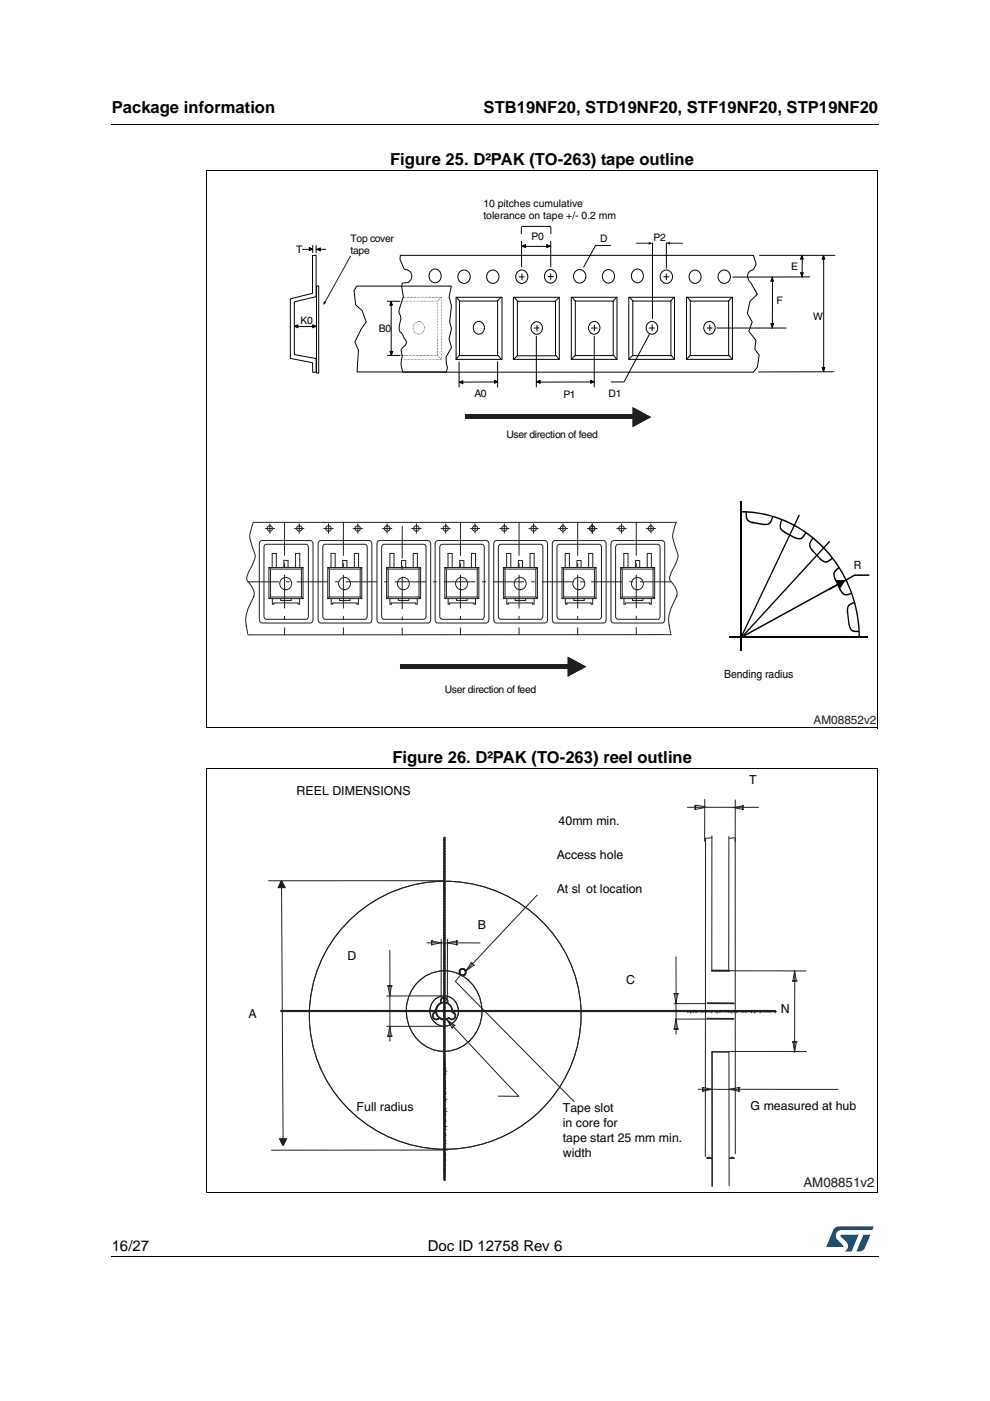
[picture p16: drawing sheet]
<svg xmlns="http://www.w3.org/2000/svg" width="210mm" height="297mm" viewBox="0 0 210 297" stroke-linecap="round" stroke-linejoin="round" font-family="sans-serif">
<defs><g id="words">
<g font-size="3.5">
<text x="23.7" y="23.9">Package information</text>
<text x="102.5" y="23.9">STB19NF20, STD19NF20, STF19NF20, STP19NF20</text>
<text x="82.7" y="35">Figure 25. D²PAK (TO-263) tape outline</text>
<text x="83.2" y="161.7">Figure 26. D²PAK (TO-263) reel outline</text>
</g>
<g font-size="3.2">
<text x="23.7" y="265.1">16/27</text>
<text x="90.7" y="265.1">Doc ID 12758 Rev 6</text>
</g>
<text font-size="2.8" fill="#231f20" x="170.4" y="251.7">AM08851v2</text>
<g font-size="2.6" fill="#020303">
<text x="158.8" y="166.2">T</text>
<text x="62.9" y="168.5">REEL DIMENSIONS</text>
<text x="118.4" y="174.9">40mm min.</text>
<text x="118" y="182.1">Access hole</text>
<text x="118" y="189.2">At sl ot location</text>
<text x="101.3" y="196.9">B</text>
<text x="73.7" y="203.5">D</text>
<text x="132.8" y="208.7">C</text>
<text x="52.7" y="215.9">A</text>
<text x="165.5" y="214.7">N</text>
<text x="75.6" y="235.6">Full radius</text>
<text x="119.3" y="235.8">Tape slot</text>
<text x="119.3" y="239">in core for</text>
<text x="159.2" y="235.4">G measured at hub</text>
<text x="119.3" y="242.1">tape start 25 mm min.</text>
<text x="119.3" y="245.2">width</text>
</g>
<text font-size="2.5" fill="#231f20" x="172.5" y="153.5">AM08852v2</text>
<g font-size="2.4" fill="#020303">
<text x="181" y="120.7">R</text>
<text x="153.5" y="143.8">Bending radius</text>
</g>
<g font-size="2.2" fill="#020303">
<text x="102.5" y="43.8">10 pitches cumulative</text>
<text x="102.5" y="46.5">tolerance on tape +/- 0.2 mm</text>
<text x="62.8" y="53.5">T</text>
<text x="74.3" y="51.3">Top cover</text>
<text x="74.3" y="53.9">tape</text>
<text x="112.7" y="50.9">P0</text>
<text x="127.2" y="51.3">D</text>
<text x="138.6" y="51.1">P2</text>
<text x="167.7" y="57.3">E</text>
<text x="164.6" y="64.5">F</text>
<text x="63.7" y="68.7">K0</text>
<text x="80.3" y="70.4">B0</text>
<text x="172.4" y="67.8">W</text>
<text x="100.6" y="84.1">A0</text>
<text x="119.5" y="84.4">P1</text>
<text x="129" y="84.2">D1</text>
<text x="107.4" y="92.9">User direction of feed</text>
<text x="94.3" y="146.9">User direction of feed</text>
</g>
</g></defs>
<path d="M23.6 26.2l.1 .2zM23.6 266.3l.1 .1z" fill="#000"/>
<path d="M23.7 26.3h162.6M23.7 266.4h162.6" fill="none" stroke="#000" stroke-width=".21"/>
<path d="M175.2 260h10v5.3h-10z" fill="#fff"/>
<g fill="#005189">
<path d="M176.9 260.5l1-.5 7.3 .1-.3 .7h-6.4a1.31 1.31 0 0 0-1.3 1.1 1.31 1.31 0 0 0 .8 1.4l.7 .7 .1 .3-3.6 .1z"/>
<path d="M183.1 261.8h1.4l-.6 1.6a2.16 2.16 0 0 1-1.3 1.9l-1-.1z"/>
<path d="M178.3 261.8l3.7 .1-1.4 3.3-1.5 .1a1.43 1.43 0 0 0 .6-1.7l-1.4-1.4z"/>
</g>
<path d="M43.7 36.2h142.5v118.1h-142.5z" fill="#fff"/>
<g fill="none" stroke="#020303" stroke-width=".21">
<path d="M84.9 54.1h74.8l.6 1.9-.6 1.1-.6 .3-.5 .5-.1 .7 .3 .9 1.8 2.9-1.6 1.5-.5 2.5 1 1.9-.7 1.9 1.5 2-.3 1.8 1 1.3-.4 2.5-.9 1.1h-74.3a4.5 4.5 0 0 1-.1-3.3l-.3-1.4 .4-.5a1.1 1.1 0 0 0 .3-2l-.4-.8a2.27 2.27 0 0 1-.4-2.9 1.79 1.79 0 0 0-.3-1.7v-.5l.9-2.9-.4-2.2 .2-.7 1.3-.1 .6-.6 .1-.8-.2-.8-.5-.4-.9-.2-.9-2.1zM91.5 57.3a1.42 1.42 0 0 1 2 .7 1.42 1.42 0 0 1-.8 1.9 1.44 1.44 0 0 1-1.7-.8 1.44 1.44 0 0 1 .5-1.8zM97.6 57.5a1.34 1.34 0 0 1 1.9 .4 1.34 1.34 0 0 1-.3 1.8 1.34 1.34 0 0 1-1.9-.2 1.5 1.5 0 0 1 .3-2zM103.7 57.5a1.34 1.34 0 0 1 1.8 .4 1.34 1.34 0 0 1-.2 1.8 1.34 1.34 0 0 1-1.9-.2 1.5 1.5 0 0 1 .3-2zM109.9 57.5a1.35 1.35 0 0 1 2 1.2 1.35 1.35 0 0 1-2 1.1 1.5 1.5 0 0 1 0-2.3zM116 57.4a1.36 1.36 0 0 1 2 1.2 1.36 1.36 0 0 1-2 1.1 1.54 1.54 0 0 1 0-2.3zM122.1 57.4a1.37 1.37 0 0 1 2.1 1.2 1.37 1.37 0 0 1-2.1 1.1 1.52 1.52 0 0 1 0-2.3zM128.2 57.4a1.36 1.36 0 0 1 2.1 1.2 1.36 1.36 0 0 1-2.1 1.1 1.54 1.54 0 0 1 0-2.3zM134.4 57.3a1.41 1.41 0 0 1 2 .7 1.41 1.41 0 0 1-.9 1.9 1.44 1.44 0 0 1-1.6-.8 1.44 1.44 0 0 1 .5-1.8zM140.5 57.5a1.34 1.34 0 0 1 1.8 .4 1.34 1.34 0 0 1-.2 1.8 1.34 1.34 0 0 1-1.9-.2 1.5 1.5 0 0 1 .3-2zM146.6 57.5a1.33 1.33 0 0 1 2 1.2 1.33 1.33 0 0 1-2 1.1 1.52 1.52 0 0 1 0-2.3zM152.8 57.5a1.34 1.34 0 0 1 1.8 .4 1.34 1.34 0 0 1-.2 1.8 1.34 1.34 0 0 1-1.9-.2 1.5 1.5 0 0 1 .3-2z"/>
<path d="M75.7 60.7h20l-.5 2.2 .5 1.9-.4 3.4 .4 1.5-.5 2.1 .5 1.9-1.1 2v1.3l.3 1-.3 .9h-18.9l.3-4.7-.8-1.7 1.4-2.8 1-1.4-.8-2.5-1.4-1.2-.3-3zM96.7 63h9.7v13.2h-9.7zM96.8 63l.7 .9M97.4 75.3l-.7 .9M97.4 63.8h8.1v11.6h-8.1zM100.8 68.4a1.31 1.31 0 0 1 1.9 .6 1.31 1.31 0 0 1-.8 1.8 1.34 1.34 0 0 1-1.5-.8 1.34 1.34 0 0 1 .4-1.6zM105.5 75.3l.7 .8M106.2 63l-.8 .9M108.8 63h9.8v13.2h-9.8zM109.1 63.1l.7 .8M109.7 63.9h8.1v11.5h-8.1zM109.7 75.4l-.8 .8"/>
<path d="M113.1 68.5a1.26 1.26 0 0 1 1.9 1 1.26 1.26 0 0 1-1.9 1.1 1.42 1.42 0 0 1 0-2.1zM113.3 69.5h1M113.8 69v1.2M117.9 75.3l.6 .9M118.5 63.1l-.8 .9M121.1 63h9.7v13.2h-9.7zM121.3 63l.7 .9M122 63.8h8v11.6h-8zM122 75.3l-.8 .9M125.3 68.4a1.27 1.27 0 0 1 1.9 1.1 1.27 1.27 0 0 1-1.9 1.1 1.46 1.46 0 0 1 0-2.2zM125.4 69.5h1.2M126 68.9v1.2"/>
<path d="M130.1 75.3l.6 .8M130.7 63l-.7 .9M133.3 63h9.7v13.2h-9.7zM133.5 63l.7 .9M134.2 63.8h8.1v11.6h-8.1zM134.2 75.3l-.9 .9M137.5 68.4a1.28 1.28 0 0 1 2 1.1 1.28 1.28 0 0 1-2 1.1 1.44 1.44 0 0 1 0-2.2zM137.7 69.5h1M138.3 68.9v1.2M142.3 75.3l.6 .8M142.9 63l-.7 .9M145.6 63h9.7v13.2h-9.7z"/>
<path d="M145.8 63l.7 .9M146.4 63.8h8.1v11.6h-8.1zM146.4 75.3l-.8 .9M149.7 68.4a1.27 1.27 0 0 1 1.9 1.1 1.27 1.27 0 0 1-1.9 1.1 1.46 1.46 0 0 1 0-2.2zM149.9 69.5h1.1M150.5 68.9v1.2M154.5 75.3l.7 .8M155.2 63l-.8 .9"/>
</g>
<path d="M66.3 54.1h.7v8.8l-4.6 1.1v11.2l4.6 .8v2.9h-.7v-2l-4.7-.9v-12.6l4.7-1.2z" fill-rule="evenodd" fill="#fff"/>
<path d="M66.3 54.1h.7v8.8l-4.6 1.1v11.2l4.6 .8v2.9h-.7v-2l-4.7-.9v-12.6l4.7-1.2zM161 54.1h16M163.8 58.8v10.8M170.1 54.1v4.7M171.7 58.7l-16.3 .1M174.6 54.1v24.8M67.1 60.7h.5v18.4h-.5zM113.7 71.3v10.7M126 71.3v10.7M137.7 70.9l-5.4 10.1h-2.7M152 69.5h14.7M176.8 78.8l-16 .1" fill="none" stroke="#020303" stroke-width=".21"/>
<g fill="#020303">
<path d="M93.4 63l.2 .1z"/>
<path d="M93.2 63.2l.2 .1z"/>
<path d="M93 63.4l.2 .1-.1 .1z"/>
<path d="M92.9 63.6v.2l-.1-.1z"/>
<path d="M92.7 75.3h.2z"/>
<path d="M92.9 75.5l.2 .1z"/>
<path d="M93.1 75.7l.2 .1z"/>
<path d="M93.4 75.9l.1 .2z"/>
<path d="M88.7 68.1l.1 .1z"/>
<path d="M88.5 68.1l.1 .2z"/>
<path d="M88.2 68.2l.1 .2z"/>
<path d="M87.9 68.4h.2l-.1 .2z"/>
<path d="M87.7 68.7h.2l-.1 .1z"/>
<path d="M87.6 69l.1 .1z"/>
<path d="M87.5 69.3l.1-.1v.2z"/>
<path d="M87.5 69.6l.1-.1v.2z"/>
<path d="M87.6 69.9l.1 .1z"/>
<path d="M87.7 70.2l.1-.1 .1 .2z"/>
<path d="M87.9 70.4l.1 .2z"/>
<path d="M88.2 70.6v.1z"/>
<path d="M88.4 70.8l.1 .1z"/>
<path d="M88.7 70.8h.1l-.1 .1z"/>
<path d="M89 70.8l.1 .1z"/>
<path d="M89.3 70.6l.1 .2z"/>
<path d="M89.5 70.4l.1 .2h-.1z"/>
<path d="M89.8 70.2v.2h-.1z"/>
<path d="M89.9 69.9l.1 .2h-.2z"/>
<path d="M89.9 69.7h.2l-.1 .1z"/>
<path d="M89.9 69.3l.2 .1-.1 .1z"/>
<path d="M89.9 69l.1 .1z"/>
<path d="M89.8 68.7v.2z"/>
<path d="M89.6 68.5l.1 .1z"/>
<path d="M89.4 68.3l.1 .1h-.2z"/>
<path d="M89.1 68.2h.1l-.1 .1z"/>
<path d="M88.8 68.2l.1-.1 .1 .1z"/>
<path d="M85.5 62.9v.2z"/>
<path d="M85.7 62.9l.1 .2z"/>
<path d="M86 62.9l.1 .2z"/>
<path d="M86.3 63h.2l-.2 .1z"/>
<path d="M86.6 63h.1l-.1 .1z"/>
<path d="M86.9 63h.1l-.1 .1z"/>
<path d="M87.2 63h.1l-.1 .1z"/>
<path d="M87.5 63h.1l-.1 .1z"/>
<path d="M87.8 62.9l.1 .2z"/>
<path d="M88.1 62.9l.1 .2h-.1z"/>
<path d="M88.4 63l.1-.1-.1 .2z"/>
<path d="M88.7 63v.1z"/>
<path d="M89 62.9v.2z"/>
<path d="M89.3 62.9l-.1 .2z"/>
<path d="M89.6 62.9l-.1 .2z"/>
<path d="M89.8 62.9l.1 .2z"/>
<path d="M90.1 62.9l.1 .2z"/>
<path d="M90.4 62.9l.1 .2z"/>
<path d="M90.7 62.9l.1 .2z"/>
<path d="M91 62.9l.1 .2z"/>
<path d="M91.3 62.9l.1 .2z"/>
<path d="M91.6 63h.1l-.1 .1z"/>
<path d="M91.9 63h.1l-.1 .1z"/>
<path d="M92.2 63h.1l-.1 .1z"/>
<path d="M92.5 63h.1l-.1 .1z"/>
<path d="M92.8 63h.1l-.1 .1z"/>
<path d="M93.1 63l.1 .1z"/>
<path d="M93.4 62.9l.1 .2h-.1z"/>
<path d="M93.7 63v.2z"/>
<path d="M93.7 63.3v.2z"/>
<path d="M93.7 63.7v.1z"/>
<path d="M93.7 64v.1z"/>
<path d="M93.7 64.3v.2z"/>
<path d="M93.7 64.6v.2z"/>
<path d="M93.7 64.9v.2z"/>
<path d="M93.7 65.2v.2z"/>
<path d="M93.7 65.6v.1z"/>
<path d="M93.7 65.9v.1z"/>
<path d="M93.7 66.2v.2z"/>
<path d="M93.7 66.5v.2z"/>
<path d="M93.7 66.8v.2z"/>
<path d="M93.7 67.1v.2z"/>
<path d="M93.7 67.5v.1z"/>
<path d="M93.7 67.8v.1z"/>
<path d="M93.7 68.1v.2z"/>
<path d="M93.7 68.4v.2z"/>
<path d="M93.7 68.7v.2z"/>
<path d="M93.6 69.1l.1 .1z"/>
<path d="M93.7 69.4v.1z"/>
<path d="M93.6 69.7l.1 .1z"/>
<path d="M93.7 70v.2z"/>
<path d="M93.6 70.4h.1z"/>
<path d="M93.7 70.6v.2z"/>
<path d="M93.6 71l.1 .1z"/>
<path d="M93.7 71.3v.2z"/>
<path d="M93.6 71.6l.1 .1z"/>
<path d="M93.6 71.9l.1 .1z"/>
<path d="M93.6 72.3h.1z"/>
<path d="M93.6 72.6l.1 .1z"/>
<path d="M93.6 72.9l.1 .1z"/>
<path d="M93.6 73.2l.1 .1z"/>
<path d="M93.6 73.5l.1 .1z"/>
<path d="M93.6 73.8l.1 .2z"/>
<path d="M93.6 74.2h.1z"/>
<path d="M93.6 74.5l.1 .1z"/>
<path d="M93.6 74.8l.1 .1z"/>
<path d="M93.6 75.1l.1 .1z"/>
<path d="M93.6 75.4l.1 .2z"/>
<path d="M93.6 75.7l.1 .2z"/>
<path d="M93.6 76.1l.1 .1z"/>
<path d="M93.3 76.2h.2z"/>
<path d="M93.1 76.1l.1 .1h-.2z"/>
<path d="M92.8 76.1v.1z"/>
<path d="M92.5 76.1v.1z"/>
<path d="M92.2 76.1l.1 .1h-.2z"/>
<path d="M91.9 76.1l.1 .1z"/>
<path d="M91.6 76.1l.1 .1z"/>
<path d="M91.3 76.1l.1 .1z"/>
<path d="M91 76.1l.1 .1z"/>
<path d="M90.7 76.1l.1 .1z"/>
<path d="M90.4 76.1l.1 .1z"/>
<path d="M90.1 76.1l.1 .1z"/>
<path d="M89.8 76.2h.1z"/>
<path d="M89.5 76.1l.1 .1h-.1z"/>
<path d="M89.2 76.2h.1z"/>
<path d="M88.9 76.2h.1z"/>
<path d="M88.7 76.1v.1z"/>
<path d="M88.4 76.1v.1z"/>
<path d="M88 76.2h.2z"/>
<path d="M87.8 76.1l.1 .1h-.2z"/>
<path d="M87.5 76.1l.1 .1z"/>
<path d="M87.2 76.1l.1 .1z"/>
<path d="M86.9 76.1l.1 .1h-.2z"/>
<path d="M86.6 76.1l.1 .1z"/>
<path d="M86.3 76.1l.1 .1z"/>
<path d="M86 76.1l.1 .1z"/>
<path d="M85.7 76.1l.1 .1z"/>
<path d="M85.4 76.2h.1z"/>
<path d="M85.1 76.1l.1 .1z"/>
<path d="M85.2 63.9h.2z"/>
<path d="M85.5 63.8l.1 .1z"/>
<path d="M85.8 63.8l.1 .1h-.1z"/>
<path d="M86.1 63.8l.1 .1z"/>
<path d="M86.4 63.8l.1 .1h-.1z"/>
<path d="M86.7 63.8l.1 .1z"/>
<path d="M87 63.8h.1l-.1 .1z"/>
<path d="M87.3 63.8h.1l-.1 .1z"/>
<path d="M87.6 63.8v.1z"/>
<path d="M87.9 63.8l.1 .1z"/>
<path d="M88.1 63.8l.2 .1z"/>
<path d="M88.5 63.8l.1 .1h-.2z"/>
<path d="M88.7 63.8l.2 .1z"/>
<path d="M89 63.8l.2 .1z"/>
<path d="M89.3 63.8l.2 .1z"/>
<path d="M89.6 63.8l.2 .1z"/>
<path d="M89.9 63.8l.2 .1z"/>
<path d="M90.2 63.8l.1 .1h-.1z"/>
<path d="M90.5 63.8l.1 .1z"/>
<path d="M90.8 63.8l.1 .1z"/>
<path d="M91.1 63.8l.1 .1h-.1z"/>
<path d="M91.4 63.8l.1 .1h-.1z"/>
<path d="M91.7 63.8v.1z"/>
<path d="M92 63.8v.1z"/>
<path d="M92.3 63.8l.1 .1z"/>
<path d="M92.6 63.8v.1z"/>
<path d="M92.8 63.9v.2z"/>
<path d="M92.8 64.3v.1z"/>
<path d="M92.8 64.6v.1z"/>
<path d="M92.8 64.9v.2z"/>
<path d="M92.8 65.2v.2z"/>
<path d="M92.8 65.5v.2z"/>
<path d="M92.8 65.8v.2z"/>
<path d="M92.8 66.2v.1z"/>
<path d="M92.8 66.5v.1z"/>
<path d="M92.8 66.8v.2z"/>
<path d="M92.7 67.2h.1z"/>
<path d="M92.8 67.4v.2z"/>
<path d="M92.7 67.8l.1 .1z"/>
<path d="M92.8 68.1v.1z"/>
<path d="M92.7 68.4l.1 .1z"/>
<path d="M92.8 68.7v.2z"/>
<path d="M92.7 69.1h.1z"/>
<path d="M92.8 69.3v.2z"/>
<path d="M92.7 69.7l.1 .1z"/>
<path d="M92.8 70v.1z"/>
<path d="M92.7 70.4h.1z"/>
<path d="M92.8 70.6v.2z"/>
<path d="M92.8 70.9v.2z"/>
<path d="M92.8 71.2v.2z"/>
<path d="M92.8 71.6v.1z"/>
<path d="M92.7 71.9h.1v.1z"/>
<path d="M92.7 72.3h.1z"/>
<path d="M92.7 72.6l.1-.1v.1z"/>
<path d="M92.7 72.9h.1z"/>
<path d="M92.7 73.2l.1-.1v.2z"/>
<path d="M92.7 73.5h.1v.1z"/>
<path d="M92.7 73.8h.1v.1z"/>
<path d="M92.7 74.2l.1-.1v.1z"/>
<path d="M92.7 74.5l.1-.1v.1z"/>
<path d="M92.7 74.8h.1v.1z"/>
<path d="M92.7 75.1h.1v.1z"/>
<path d="M92.6 75.3l.1 .1z"/>
<path d="M92.3 75.3l.1 .1z"/>
<path d="M92 75.3l.1 .1z"/>
<path d="M91.7 75.3l.1 .1z"/>
<path d="M91.4 75.3l.1 .1z"/>
<path d="M91.1 75.3l.1 .1z"/>
<path d="M90.8 75.3l.2 .1h-.2z"/>
<path d="M90.5 75.3l.2 .1h-.2z"/>
<path d="M90.3 75.3v.1h-.1z"/>
<path d="M90 75.3l.1 .1h-.2z"/>
<path d="M89.7 75.3l.1 .1h-.2z"/>
<path d="M89.4 75.3l.1 .1h-.2z"/>
<path d="M89 75.3l.2 .1h-.2z"/>
<path d="M88.7 75.3l.2 .1h-.2z"/>
<path d="M88.5 75.3l.1 .1z"/>
<path d="M88.2 75.3l.1 .1z"/>
<path d="M87.9 75.3l.1 .1z"/>
<path d="M87.6 75.3l.1 .1z"/>
<path d="M87.3 75.3l.1 .1z"/>
<path d="M87 75.3l.1 .1z"/>
<path d="M86.7 75.3l.1 .1z"/>
<path d="M86.4 75.3l.1 .1z"/>
<path d="M86.1 75.3l.1 .1z"/>
<path d="M85.8 75.3l.2 .1h-.2z"/>
<path d="M85.5 75.3l.2 .1h-.2z"/>
<path d="M85.2 75.3l.2 .1h-.2z"/>
</g>
<g fill="none" stroke="#020303" stroke-width=".21">
<path d="M64.1 52.9h2.1M66.3 52.1v1.5M67 52.9h2.1M67 52.1v1.5M110.1 58.7h1M110.7 58.1v1.2M116.2 58.6h1.1M116.8 58v1.3M129.5 52.1h-3.3l-2.4 4.5M62.4 69.2h4.7M82.1 63.9h2.7M82.2 75.3h2.6"/>
<path d="M82.9 63.9v11.4M105.5 81h-8.2M126 81h-12.2"/>
</g>
<path d="M98.6 87.9h35.6v1h-35.6z" fill="#020303"/>
<path d="M134.1 86.3l4 2.1-4 2.1z" fill="#020303"/>
<path d="M98.6 87.9h35.6v1h-35.6z" fill="#221e1f"/>
<path d="M134.1 86.3l4 2.1-4 2.1z" fill="#221e1f"/>
<path d="M174.6 54.2l.3 .7h-.6z" fill="#020303"/>
<path d="M110.6 51.2v5.4M110.6 52.2h6.2M116.8 51.2v5.4M174.6 54.2l.3 .7h-.6zM97.3 76.7v5.4M105.5 76.7v5.4" fill="none" stroke="#020303" stroke-width=".21"/>
<path d="M170 54.2l.3 .7h-.6z" fill="#020303"/>
<path d="M170 54.2l.3 .7h-.6z" fill="none" stroke="#020303" stroke-width=".21"/>
<path d="M163.7 58.8l.3 .8h-.6z" fill="#020303"/>
<path d="M163.7 58.8l.3 .8h-.6z" fill="none" stroke="#020303" stroke-width=".21"/>
<path d="M125.2 80.6l.8 .3-.8 .4z" fill="#020303"/>
<path d="M125.2 80.6l.8 .3-.8 .4z" fill="none" stroke="#020303" stroke-width=".21"/>
<path d="M115.9 51.9l.7 .3-.7 .3z" fill="#020303"/>
<path d="M115.9 51.9l.7 .3-.7 .3z" fill="none" stroke="#020303" stroke-width=".21"/>
<path d="M104.8 80.6l.7 .3-.7 .4z" fill="#020303"/>
<path d="M104.8 80.6l.7 .3-.7 .4z" fill="none" stroke="#020303" stroke-width=".21"/>
<path d="M113.8 80.9l.7-.3v.7z" fill="#020303"/>
<path d="M113.8 80.9l.7-.3v.7z" fill="none" stroke="#020303" stroke-width=".21"/>
<path d="M110.7 52.2l.7-.3v.6z" fill="#020303"/>
<path d="M110.7 52.2l.7-.3v.6z" fill="none" stroke="#020303" stroke-width=".21"/>
<path d="M97.4 81l.7-.3v.7z" fill="#020303"/>
<path d="M97.4 81l.7-.3v.7z" fill="none" stroke="#020303" stroke-width=".21"/>
<path d="M163.4 68.6h.6l-.3 .8z" fill="#020303"/>
<path d="M163.4 68.6h.6l-.3 .8z" fill="none" stroke="#020303" stroke-width=".21"/>
<path d="M169.7 57.8h.6l-.3 .8z" fill="#020303"/>
<path d="M169.7 57.8h.6l-.3 .8z" fill="none" stroke="#020303" stroke-width=".21"/>
<path d="M174.3 77.9h.6l-.3 .8z" fill="#020303"/>
<path d="M174.3 77.9h.6l-.3 .8z" fill="none" stroke="#020303" stroke-width=".21"/>
<path d="M65.6 52.5l.7 .3-.7 .3z" fill="#020303"/>
<path d="M65.6 52.5l.7 .3-.7 .3z" fill="none" stroke="#020303" stroke-width=".21"/>
<path d="M67.2 52.9l.8-.3v.6z" fill="#020303"/>
<path d="M67.2 52.9l.8-.3v.6z" fill="none" stroke="#020303" stroke-width=".21"/>
<path d="M82.7 74.5h.6l-.3 .8z" fill="#020303"/>
<path d="M82.7 74.5h.6l-.3 .8z" fill="none" stroke="#020303" stroke-width=".21"/>
<path d="M82.9 63.9l.3 .8h-.6z" fill="#020303"/>
<path d="M82.9 63.9l.3 .8h-.6z" fill="none" stroke="#020303" stroke-width=".21"/>
<path d="M66.3 68.9l.8 .3-.8 .3z" fill="#020303"/>
<path d="M66.3 68.9l.8 .3-.8 .3z" fill="none" stroke="#020303" stroke-width=".21"/>
<path d="M62.4 69.2l.8-.3v.6z" fill="#020303"/>
<path d="M138.3 51.5v16.1M140.7 58.7h1.1M141.3 51.4v5.5M141.3 58.1v1.2M62.4 69.2l.8-.3v.6z" fill="none" stroke="#020303" stroke-width=".21"/>
<g fill="#020303">
<path d="M141.3 51.6l.7-.4v.7z"/>
<path d="M137.5 51.3l.8 .3-.8 .3z"/>
</g>
<path d="M134.8 51.6h3M141.9 51.6h2.9" fill="none" stroke="#221e1f" stroke-width=".21"/>
<path d="M110.5 48.2v1.4M110.6 48h6.2M116.8 48.2v1.3" fill="none" stroke="#020303" stroke-width=".21"/>
<g fill="none" stroke="#231f20" stroke-width=".21">
<path d="M55.1 114.8l.4-.2h10.3a.67 .67 0 0 1 .6 .7v16.1a.66 .66 0 0 1-.6 .7h-10.3a.66 .66 0 0 1-.5-.7v-16.1zM56.2 115.5l8.7-.1 .4 .3 .1 14.9-.2 .6-8.8 .1-.4-.3v-14.9zM67.6 114.8l.4-.2h10.3a.66 .66 0 0 1 .5 .7v16.1a.66 .66 0 0 1-.5 .7h-10.3a.66 .66 0 0 1-.5-.7l-.1-16.1zM68.7 115.5l8.7-.1 .4 .3 .1 14.9-.3 .6-8.7 .1-.4-.3-.1-14.9zM72.7 118.8h.9M72.7 118.9v1.4M73.6 118.9v1.4M80.1 114.8l.4-.2h10.3a.66 .66 0 0 1 .5 .7v16.1a.66 .66 0 0 1-.5 .7h-10.3a.66 .66 0 0 1-.6-.7v-16.1zM81.1 115.5l8.8-.1 .4 .3v14.9l-.2 .6-8.7 .1-.4-.3-.1-14.9zM85.1 118.9v1.4M85.1 118.8h.9M86 118.9v1.4"/>
<path d="M92.4 114.8l.4-.2h10.3a.66 .66 0 0 1 .6 .7l-.1 16.1a.66 .66 0 0 1-.5 .7h-10.3a.66 .66 0 0 1-.5-.7v-16.1zM93.5 115.5l8.7-.1 .4 .3 .1 14.9-.3 .6-8.7 .1-.4-.3-.1-14.9zM97.5 118.9v1.4M97.5 118.8h.9M98.4 118.9v1.4M104.8 114.8l.4-.2h10.3a.66 .66 0 0 1 .6 .7v16.1a.66 .66 0 0 1-.6 .7h-10.3a.66 .66 0 0 1-.5-.7v-16.1zM105.9 115.5l8.7-.1 .4 .3 .1 14.9-.2 .6-8.8 .1-.4-.3v-14.9zM109.9 118.9v1.4M109.9 118.8h.9M110.8 118.9v1.4M117.3 114.8l.4-.2h10.2a.66 .66 0 0 1 .6 .7v16.1a.66 .66 0 0 1-.6 .7h-10.2a.66 .66 0 0 1-.6-.7v-16.1zM118.3 115.5l8.8-.1 .4 .3v14.9l-.2 .6-8.7 .1-.4-.3-.1-14.9z"/>
<path d="M122.3 118.8h.9M122.3 118.9v1.4M123.2 118.9v1.4M129.7 114.8l.4-.2h10.3a.66 .66 0 0 1 .5 .7v16.1a.66 .66 0 0 1-.5 .7h-10.3a.66 .66 0 0 1-.6-.7v-16.1zM130.8 115.5l8.7-.1 .4 .3 .1 14.9-.3 .6-8.7 .1-.4-.3-.1-14.9zM134.8 118.9v1.4M134.8 118.8h.8M135.6 118.9v1.4M143.3 110.8h-89.5a5.9 5.9 0 0 0-.1 5.7 2.69 2.69 0 0 1 0 2.9l-.4 .7a5.9 5.9 0 0 0-1 2.7l.2 .4a3.8 3.8 0 0 1 1.4 3l-.1 .2a9 9 0 0 0-1.6 6.2l.3 1.7M143.4 110.7a5.9 5.9 0 0 0 0 5.7 2.7 2.7 0 0 1-.1 3l-.3 .7a6 6 0 0 0-1 2.6l.2 .5a3.8 3.8 0 0 1 1.3 3v.2a8.9 8.9 0 0 0-1.6 6.2l.3 1.7M57 120.3l.4 .4M57 126.9h7.2"/>
<path d="M57 120.3v6.6M57 120.3h7.2M57.4 126.6l-.4 .3M57.4 126.6h6.5M57.4 120.7h6.5M57.4 120.7v5.9M57.7 120.3v-3h.9v3M57.7 126.9v1.2h.4v-.3h5.1v.3h.3v-1.2M59.5 126.9v.4h2.2v-.4M60.2 120.3v-1.5h.9v1.5M62.7 120.3v-3h.9v3M63.9 126.6l.3 .3"/>
<path d="M63.9 120.7v5.9M64.2 120.3l-.3 .4M64.2 120.3v6.6M69.5 120.3h7.2M69.5 120.3v6.6M69.5 126.9h7.2M69.5 120.3l.3 .4M69.8 126.6h6.6M69.8 120.7h6.6M69.8 120.7v5.9M69.8 126.6l-.3 .3M70.2 120.3v-3h.9v3"/>
<path d="M70.2 126.9v1.2h.3v-.3h5.2v.3h.3v-1.2M72 126.9v.4h2.2v-.4M75.1 120.3v-3h.9v3M76.4 120.7v5.9M76.4 126.6l.3 .3M76.7 120.3l-.3 .4M76.7 120.3v6.6M82 120.3v6.6M82 120.3h7.2M82 120.3l.3 .4M82 126.9h7.2M82.3 120.7v5.9"/>
<path d="M82.3 120.7h6.5M82.3 126.6h6.5M82.3 126.6l-.3 .3M82.7 120.3v-3h.8v3M82.7 126.9v1.2h.3v-.3h5.1v.3h.4v-1.2M84.5 126.9v.4h2.2v-.4M87.6 120.3v-3h.9v3M88.8 120.7v5.9M88.8 126.6l.4 .3M89.2 120.3v6.6M89.2 120.3l-.4 .4M94.3 120.3v6.6"/>
<path d="M94.3 120.3l.3 .4M94.3 126.9h7.2M94.3 120.3h7.2M94.6 120.7h6.6M94.6 126.6l-.3 .3M94.6 120.7v5.9M94.6 126.6h6.6M95 120.3v-3h.9v3M95 126.9v1.2h.3v-.3h5.2v.3h.3v-1.2M96.8 126.9v.4h2.2v-.4M100 120.3v-3h.8v3M101.2 120.7v5.9"/>
<path d="M101.2 126.6l.3 .3M101.5 120.3l-.3 .4M101.5 120.3v6.6M106.7 126.9h7.3M106.7 120.3h7.3M106.7 120.3l.4 .4M106.7 120.3v6.6M107.1 120.7h6.5M107.1 120.7v5.9M107.1 126.6h6.5M107.1 126.6l-.4 .3M107.4 120.3v-3h.9v3"/>
<path d="M107.4 126.9v1.2h.4v-.3h5.1v.3h.3v-1.2M109.2 126.9v.4h2.2v-.4M112.4 120.3v-3h.9v3M113.6 120.7v5.9M113.6 126.6l.4 .3M114 120.3v6.6M114 120.3l-.4 .4M119.2 120.3h7.2M119.2 120.3v6.6M119.2 126.9h7.2M119.2 120.3l.3 .4M119.5 120.7v5.9"/>
<path d="M119.5 120.7h6.5M119.5 126.6l-.3 .3M119.5 126.6h6.5M119.8 120.3v-3h.9v3M119.9 126.9v1.2h.3v-.3h5.1v.3h.4v-1.2M121.7 126.9v.4h2.2v-.4M124.8 120.3v-3h.9v3M126 120.7v5.9M126 126.6l.4 .3M126.4 120.3v6.6M126.4 120.3l-.4 .4M131.6 120.3v6.6"/>
<path d="M131.6 120.3l.3 .4M131.6 126.9h7.2M131.6 120.3h7.2M131.9 120.7h6.6M131.9 120.7v5.9M131.9 126.6h6.6M131.9 126.6l-.3 .3M132.3 120.3v-3h.9v3M132.3 126.9v1.2h.3v-.3h5.2v.3h.3v-1.2M134.1 126.9v.4h2.2v-.4M137.2 120.3v-3h.9v3M138.5 120.7v5.9"/>
<path d="M138.5 126.6l.3 .3M138.8 120.3l-.3 .4M138.8 120.3v6.6M142.4 134.6h-89.9"/>
<circle cx="57.2" cy="112" r=".57"/>
<circle cx="63.5" cy="112.1" r=".57"/>
<circle cx="69.7" cy="112.1" r=".57"/>
<circle cx="75.8" cy="112" r=".57"/>
<circle cx="82.1" cy="112.1" r=".57"/>
<circle cx="88.3" cy="112.1" r=".57"/>
<circle cx="94.5" cy="112" r=".57"/>
<circle cx="100.7" cy="112" r=".57"/>
<circle cx="106.9" cy="112" r=".57"/>
<circle cx="113.1" cy="112.1" r=".57"/>
<circle cx="119.4" cy="112.1" r=".57"/>
<circle cx="125.6" cy="112" r=".57"/>
<circle cx="131.8" cy="112.1" r=".57"/>
<circle cx="138" cy="112.1" r=".57"/>
<circle cx="60.6" cy="123.7" r="1.29"/>
<circle cx="73.1" cy="123.7" r="1.29"/>
<circle cx="85.6" cy="123.7" r="1.29"/>
<circle cx="97.9" cy="123.7" r="1.29"/>
<circle cx="110.3" cy="123.8" r="1.29"/>
<circle cx="122.7" cy="123.8" r="1.29"/>
<circle cx="135.1" cy="123.8" r="1.29"/>
</g>
<path d="M142.3 123.4h-89.8" fill="none" stroke="#231f20" stroke-width=".21" stroke-dasharray="6.5 1.6 .6 1.6"/>
<path d="M60.3 110.8v23.8M72.8 110.8v23.8M97.6 110.8v23.8M110.1 110.8v23.8M122.5 110.8v23.8M134.9 110.8v23.8" fill="none" stroke="#231f20" stroke-width=".21" stroke-dasharray="7 1.7 .7 1.7"/>
<g fill="none" stroke="#231f20" stroke-width=".21" stroke-dasharray="2.4 .6 .2 .6">
<path d="M57.2 111.1v2M58.2 112.1h-2M63.4 111.1v2M69.7 111.1v2M75.9 111.1v2M76.9 112.1h-2M82.1 111.1v2M88.3 111.1v2M94.5 111.1v2M95.5 112.1h-2M100.7 111.1v2M101.7 112.1h-2"/>
<path d="M106.9 111.1v2M107.9 112.1h-2M113.1 111.1v2M119.4 111.1v2M120.4 112.1h-2M125.6 111.1v2M126.6 112.1h-2M131.8 111.1v2M138 111.1v2M139 112.1h-2"/>
</g>
<path d="M64.4 112.1h-2M70.7 112.1h-2.1M83.1 112.1h-2M89.3 112.1h-2M114.1 112.1h-2M132.8 112.1h-2" fill="none" stroke="#231f20" stroke-width=".21" stroke-dasharray="2.5 .6 .2 .6"/>
<path d="M85.3 111.6v23" fill="none" stroke="#231f20" stroke-width=".21" stroke-dasharray="6.8 1.7 .7 1.7"/>
<path d="M84.8 140.8h35.6v1h-35.6z" fill="#020303"/>
<path d="M120.4 139.2l3.9 2.1-3.9 2.2z" fill="#020303"/>
<path d="M84.8 140.8h35.6v1h-35.6z" fill="#221e1f"/>
<path d="M120.4 139.2l3.9 2.1-3.9 2.2z" fill="#221e1f"/>
<path d="M157.2 108.3a25.6 25.6 0 0 1 24.2 19.7 28.9 28.9 0 0 1 .9 7.1h-.3a28.6 28.6 0 0 0-2-10.3h.2l-.1 .1a26.5 26.5 0 0 0-9.1-11.7l.1-.1-.1 .1a24.4 24.4 0 0 0-8.9-4l.1-.2v.2l-2.5-.4-2.5-.2z" fill="#020303"/>
<path d="M157.2 106.1v31.8" fill="none" stroke="#020303" stroke-width=".29"/>
<path d="M154.7 135h29.4" fill="none" stroke="#020303" stroke-width=".32"/>
<g fill="#020303">
<path d="M169.4 109.1l.2 .2-12.3 25.8-.2-.1z"/>
<path d="M175.8 114.7l.2 .2-18.6 20.3-.2-.3z"/>
<path d="M157.3 134.9l20.3-11.2 .2 .3-20.4 11.2z"/>
<path d="M175.7 124.8l5.4-3h3.2v.3h-3.1v-.2v.2l-5.4 3z"/>
<path d="M158.1 108.5h.3l.1 1.5h-.1l.1-.1 .3 .4-.1 .1v-.1l1.1 .4-.1 .3-.4-.1a1.44 1.44 0 0 1-1.2-1.5z"/>
<path d="M161.8 111h1.1v.1l-.1-.1 .2-.1v.2l-.1-.2 .5-.7 .2 .1h-.2l.3-.9 .3 .1-.1 .4a1.57 1.57 0 0 1-2.1 1.4z"/>
<path d="M159.4 110.6l2.5 .4v.4l-2.5-.5z"/>
<path d="M165.6 110.2l.2 .1-.2 1.6h-.1h.1l.1 .2h-.2l.1-.1 .7 .6-.1 .1 .1-.1 .3 .2-.2 .3a1.8 1.8 0 0 1-1.1-1.1v-.8z"/>
<path d="M168.5 113.8l.7 .2v.2v-.2l.5 .1v.1l-.1-.1 .3-.1 .1 .1-.2-.1 .9-1.2 .3 .2a1.66 1.66 0 0 1-2.6 1.1z"/>
<path d="M166.4 112.7l2.2 1.2-.2 .3-2.2-1.2z"/>
<path d="M172.3 113.9l.2 .3-.6 .9-.1-.1h.1v.9h-.2l.1-.2 .7 1.1-.2 .2a1.96 1.96 0 0 1 0-3.1z"/>
<path d="M173.9 118.3l.7 .5-.1 .1v-.1l.5 .2-.1 .2v-.2h.2v.2v-.2h.2v.2l-.1-.2 .5-.2v.1l-.1-.1 .8-.6 .1 .3a1.62 1.62 0 0 1-2.7 .1z"/>
<path d="M172.3 116.5l1.7 1.9-.1 .3-1.8-2z"/>
<path d="M177 120.9l.9-.7 .1 .2-1 1-.1-.1h.2l-.1 .3-.2-.1 .2 .1 .3 1.3-.3 .1-.3-1.2z"/>
<path d="M178.2 124.9l.7 .9-.1 .1 .1-.1 .4 .2v.1v-.2h.5v.1l-.1-.1 .9-.3 .1 .3a1.67 1.67 0 0 1-2.7-.8z"/>
<path d="M176.9 122.8l.2-.2 1.2 2.4-.2 .2z"/>
<path d="M179.9 128.2l1.4-.6v.3l-1.1 .5-.1-.2 .1 .1-.3 .4-.1-.1h.1l-.1 1.4h-.2a2.28 2.28 0 0 1 .3-1.8z"/>
<path d="M179.9 132.3l.2-.1 .3 .8h-.2l.1-.1 .5 .7-.1 .1 .1-.1h.1v.2v-.2l1.2 .1v.3a1.68 1.68 0 0 1-2.2-1.7z"/>
<path d="M179.6 129.7h.2l.3 2.7h-.2z"/>
</g>
<path d="M177.2 123h2.2l-1.3 1.8z" fill="#020303"/>
<path d="M74.3 54.2l-5.4 9.9" fill="none" stroke="#231f20" stroke-width=".21"/>
<path d="M68.8 64l.2 .2-.2 .1z" fill="#231f20"/>
<path d="M68.7 63.8l.5 .4-.7 .4z" fill="#020303"/>
<path d="M43.8 36.2v118.1M43.8 36.2h142.4M186.1 36.2v118.2M43.7 154.3h142.4" fill="none" stroke="#000" stroke-width=".21"/>
<path d="M43.7 162.9h142.5v90h-142.5z" fill="#fff"/>
<path d="M89 207.8a7.9 7.9 0 0 1 13 4.9 8.2 8.2 0 0 1-10.1 9.9 8.8 8.8 0 0 1-2.9-14.8zM92.4 211.8a3.1 3.1 0 0 1 4 .4 3.1 3.1 0 0 1 .2 4 3 3 0 0 1-3.5 1.1 3 3 0 0 1-1.9-3.2l.2-1 .4-.7z" fill="none" stroke="#231f20" stroke-width=".21"/>
<path d="M61 214.3l.1 .1zM60.8 214.3l.1 .1zM60.6 214.3l.1 .1zM60.4 214.3l.1 .1zM60.2 214.3l.1 .1zM60 214.3l.1 .1zM59.8 214.3l.1 .1zM59.6 214.3l.1 .1z" fill-rule="evenodd" fill="#020303"/>
<path d="M59.6 214.3l.1 .1zM59.8 214.3l.1 .1zM60 214.3l.1 .1zM60.2 214.3l.1 .1zM60.4 214.3l.1 .1zM60.6 214.3l.1 .1zM60.8 214.3l.1 .1zM61 214.3l.1 .1z" fill="none" stroke="#231f20" stroke-width=".35"/>
<path d="M62.6 214.3l.1 .1zM62.4 214.3l.1 .1zM62.2 214.3l.1 .1zM62 214.3l.1 .1zM61.8 214.3l.1 .1zM61.6 214.3l.1 .1zM61.4 214.3l.1 .1zM61.2 214.3l.1 .1z" fill-rule="evenodd" fill="#020303"/>
<path d="M61.2 214.3l.1 .1zM61.4 214.3l.1 .1zM61.6 214.3l.1 .1zM61.8 214.3l.1 .1zM62 214.3l.1 .1zM62.2 214.3l.1 .1zM62.4 214.3l.1 .1zM62.6 214.3l.1 .1z" fill="none" stroke="#231f20" stroke-width=".35"/>
<path d="M64.2 214.3l.1 .1zM64 214.3l.1 .1zM63.8 214.3l.1 .1zM63.6 214.3l.1 .1zM63.4 214.3l.1 .1zM63.2 214.3l.1 .1zM63 214.3l.1 .1zM62.8 214.3l.1 .1z" fill-rule="evenodd" fill="#020303"/>
<path d="M62.8 214.3l.1 .1zM63 214.3l.1 .1zM63.2 214.3l.1 .1zM63.4 214.3l.1 .1zM63.6 214.3l.1 .1zM63.8 214.3l.1 .1zM64 214.3l.1 .1zM64.2 214.3l.1 .1z" fill="none" stroke="#231f20" stroke-width=".35"/>
<path d="M65.8 214.3l.1 .1zM65.6 214.3l.1 .1zM65.4 214.3l.1 .1zM65.2 214.3l.1 .1zM65 214.3l.1 .1zM64.8 214.3l.1 .1zM64.6 214.3l.1 .1zM64.4 214.3l.1 .1z" fill-rule="evenodd" fill="#020303"/>
<path d="M64.4 214.3l.1 .1zM64.6 214.3l.1 .1zM64.8 214.3l.1 .1zM65 214.3l.1 .1zM65.2 214.3l.1 .1zM65.4 214.3l.1 .1zM65.6 214.3l.1 .1zM65.8 214.3l.1 .1z" fill="none" stroke="#231f20" stroke-width=".35"/>
<path d="M67.4 214.3l.1 .1zM67.2 214.3l.1 .1zM67 214.3l.1 .1zM66.8 214.3l.1 .1zM66.6 214.3l.1 .1zM66.4 214.3l.1 .1zM66.2 214.3l.1 .1zM66 214.3l.1 .1z" fill-rule="evenodd" fill="#020303"/>
<path d="M66 214.3l.1 .1zM66.2 214.3l.1 .1zM66.4 214.3l.1 .1zM66.6 214.3l.1 .1zM66.8 214.3l.1 .1zM67 214.3l.1 .1zM67.2 214.3l.1 .1zM67.4 214.3l.1 .1z" fill="none" stroke="#231f20" stroke-width=".35"/>
<path d="M69 214.3l.1 .1zM68.8 214.3l.1 .1zM68.6 214.3l.1 .1zM68.4 214.3l.1 .1zM68.2 214.3l.1 .1zM68 214.3l.1 .1zM67.8 214.3l.1 .1zM67.6 214.3l.1 .1z" fill-rule="evenodd" fill="#020303"/>
<path d="M67.6 214.3l.1 .1zM67.8 214.3l.1 .1zM68 214.3l.1 .1zM68.2 214.3l.1 .1zM68.4 214.3l.1 .1zM68.6 214.3l.1 .1zM68.8 214.3l.1 .1zM69 214.3l.1 .1z" fill="none" stroke="#231f20" stroke-width=".35"/>
<path d="M70.6 214.3l.1 .1zM70.4 214.3l.1 .1zM70.2 214.3l.1 .1zM70 214.3l.1 .1zM69.8 214.3l.1 .1zM69.6 214.3l.1 .1zM69.4 214.3l.1 .1zM69.2 214.3l.1 .1z" fill-rule="evenodd" fill="#020303"/>
<path d="M69.2 214.3l.1 .1zM69.4 214.3l.1 .1zM69.6 214.3l.1 .1zM69.8 214.3l.1 .1zM70 214.3l.1 .1zM70.2 214.3l.1 .1zM70.4 214.3l.1 .1zM70.6 214.3l.1 .1z" fill="none" stroke="#231f20" stroke-width=".35"/>
<path d="M72.4 214.3l.1 .1zM72.2 214.3l.1 .1zM72 214.3l.1 .1zM71.8 214.3l.1 .1zM71.6 214.3l.1 .1zM71.4 214.3l.1 .1zM71.2 214.3l.1 .1zM71 214.3l.1 .1zM70.8 214.3l.1 .1z" fill-rule="evenodd" fill="#020303"/>
<path d="M70.8 214.3l.1 .1zM71 214.3l.1 .1zM71.2 214.3l.1 .1zM71.4 214.3l.1 .1zM71.6 214.3l.1 .1zM71.8 214.3l.1 .1zM72 214.3l.1 .1zM72.2 214.3l.1 .1zM72.4 214.3l.1 .1z" fill="none" stroke="#231f20" stroke-width=".35"/>
<path d="M74 214.3l.1 .1zM73.8 214.3l.1 .1zM73.6 214.3l.1 .1zM73.4 214.3l.1 .1zM73.2 214.3l.1 .1zM73 214.3l.1 .1zM72.8 214.3l.1 .1zM72.6 214.3l.1 .1z" fill-rule="evenodd" fill="#020303"/>
<path d="M72.6 214.3l.1 .1zM72.8 214.3l.1 .1zM73 214.3l.1 .1zM73.2 214.3l.1 .1zM73.4 214.3l.1 .1zM73.6 214.3l.1 .1zM73.8 214.3l.1 .1zM74 214.3l.1 .1z" fill="none" stroke="#231f20" stroke-width=".35"/>
<path d="M75.6 214.3l.1 .1zM75.4 214.3l.1 .1zM75.2 214.3l.1 .1zM75 214.3l.1 .1zM74.8 214.3l.1 .1zM74.6 214.3l.1 .1zM74.4 214.3l.1 .1zM74.2 214.3l.1 .1z" fill-rule="evenodd" fill="#020303"/>
<path d="M74.2 214.3l.1 .1zM74.4 214.3l.1 .1zM74.6 214.3l.1 .1zM74.8 214.3l.1 .1zM75 214.3l.1 .1zM75.2 214.3l.1 .1zM75.4 214.3l.1 .1zM75.6 214.3l.1 .1z" fill="none" stroke="#231f20" stroke-width=".35"/>
<path d="M77.2 214.3l.1 .1zM77 214.3l.1 .1zM76.8 214.3l.1 .1zM76.6 214.3l.1 .1zM76.4 214.3l.1 .1zM76.2 214.3l.1 .1zM76 214.3l.1 .1zM75.8 214.3l.1 .1z" fill-rule="evenodd" fill="#020303"/>
<path d="M75.8 214.3l.1 .1zM76 214.3l.1 .1zM76.2 214.3l.1 .1zM76.4 214.3l.1 .1zM76.6 214.3l.1 .1zM76.8 214.3l.1 .1zM77 214.3l.1 .1zM77.2 214.3l.1 .1z" fill="none" stroke="#231f20" stroke-width=".35"/>
<path d="M78.8 214.3l.1 .1zM78.6 214.3l.1 .1zM78.4 214.3l.1 .1zM78.2 214.3l.1 .1zM78 214.3l.1 .1zM77.8 214.3l.1 .1zM77.6 214.3l.1 .1zM77.4 214.3l.1 .1z" fill-rule="evenodd" fill="#020303"/>
<path d="M77.4 214.3l.1 .1zM77.6 214.3l.1 .1zM77.8 214.3l.1 .1zM78 214.3l.1 .1zM78.2 214.3l.1 .1zM78.4 214.3l.1 .1zM78.6 214.3l.1 .1zM78.8 214.3l.1 .1z" fill="none" stroke="#231f20" stroke-width=".35"/>
<path d="M80.4 214.3l.1 .1zM80.2 214.3l.1 .1zM80 214.3l.1 .1zM79.8 214.3l.1 .1zM79.6 214.3l.1 .1zM79.2 214.3l.1 .1zM79 214.3l.1 .1z" fill-rule="evenodd" fill="#020303"/>
<path d="M79 214.3l.1 .1zM79.2 214.3l.1 .1zM79.4 214.3l.1 .1zM79.6 214.3l.1 .1zM79.8 214.3l.1 .1zM80 214.3l.1 .1zM80.2 214.3l.1 .1zM80.4 214.3l.1 .1z" fill="none" stroke="#231f20" stroke-width=".35"/>
<path d="M82 214.3l.1 .1zM81.8 214.3l.1 .1zM81.6 214.3l.1 .1zM81.4 214.3l.1 .1zM81.2 214.3l.1 .1zM81 214.3l.1 .1zM80.8 214.3l.1 .1zM80.6 214.3l.1 .1z" fill-rule="evenodd" fill="#020303"/>
<path d="M80.6 214.3l.1 .1zM80.8 214.3l.1 .1zM81 214.3l.1 .1zM81.2 214.3l.1 .1zM81.4 214.3l.1 .1zM81.6 214.3l.1 .1zM81.8 214.3l.1 .1zM82 214.3l.1 .1z" fill="none" stroke="#231f20" stroke-width=".35"/>
<path d="M83.6 214.3l.1 .1zM83.4 214.3l.1 .1zM83.2 214.3l.1 .1zM83 214.3l.1 .1zM82.8 214.3l.1 .1zM82.6 214.3l.1 .1zM82.4 214.3l.1 .1zM82.2 214.3l.1 .1z" fill-rule="evenodd" fill="#020303"/>
<path d="M82.2 214.3l.1 .1zM82.4 214.3l.1 .1zM82.6 214.3l.1 .1zM82.8 214.3l.1 .1zM83 214.3l.1 .1zM83.2 214.3l.1 .1zM83.4 214.3l.1 .1zM83.6 214.3l.1 .1z" fill="none" stroke="#231f20" stroke-width=".35"/>
<path d="M85.4 214.3l.1 .1zM85.2 214.3l.1 .1zM85 214.3l.1 .1zM84.8 214.3l.1 .1zM84.6 214.3l.1 .1zM84.4 214.3l.1 .1zM84.2 214.3l.1 .1zM84 214.3l.1 .1zM83.8 214.3l.1 .1z" fill-rule="evenodd" fill="#020303"/>
<path d="M83.8 214.3l.1 .1zM84 214.3l.1 .1zM84.2 214.3l.1 .1zM84.4 214.3l.1 .1zM84.6 214.3l.1 .1zM84.8 214.3l.1 .1zM85 214.3l.1 .1zM85.2 214.3l.1 .1zM85.4 214.3l.1 .1z" fill="none" stroke="#231f20" stroke-width=".35"/>
<path d="M87 214.3l.1 .1zM86.8 214.3l.1 .1zM86.6 214.3l.1 .1zM86.4 214.3l.1 .1zM86.2 214.3l.1 .1zM86 214.3l.1 .1zM85.8 214.3l.1 .1zM85.6 214.3l.1 .1z" fill-rule="evenodd" fill="#020303"/>
<path d="M85.6 214.3l.1 .1zM85.8 214.3l.1 .1zM86 214.3l.1 .1zM86.2 214.3l.1 .1zM86.4 214.3l.1 .1zM86.6 214.3l.1 .1zM86.8 214.3l.1 .1zM87 214.3l.1 .1z" fill="none" stroke="#231f20" stroke-width=".35"/>
<path d="M88.6 214.3l.1 .1zM88.4 214.3l.1 .1zM88.2 214.3l.1 .1zM88 214.3l.1 .1zM87.8 214.3l.1 .1zM87.7 214.3v.1zM87.4 214.3l.1 .1zM87.2 214.3l.1 .1z" fill-rule="evenodd" fill="#020303"/>
<path d="M87.2 214.3l.1 .1zM87.4 214.3l.1 .1zM87.6 214.3l.1 .1zM87.8 214.3l.1 .1zM88 214.3l.1 .1zM88.2 214.3l.1 .1zM88.4 214.3l.1 .1zM88.6 214.3l.1 .1z" fill="none" stroke="#231f20" stroke-width=".35"/>
<path d="M90.2 214.3l.1 .1zM90 214.3l.1 .1zM89.8 214.3l.1 .1zM89.6 214.3l.1 .1zM89.4 214.3l.1 .1zM89.2 214.3l.1 .1zM89 214.3l.1 .1zM88.8 214.3l.1 .1z" fill-rule="evenodd" fill="#020303"/>
<path d="M88.8 214.3l.1 .1zM89 214.3l.1 .1zM89.2 214.3l.1 .1zM89.4 214.3l.1 .1zM89.6 214.3l.1 .1zM89.8 214.3l.1 .1zM90 214.3l.1 .1zM90.2 214.3l.1 .1z" fill="none" stroke="#231f20" stroke-width=".35"/>
<path d="M91.8 214.3l.1 .1zM91.6 214.3l.1 .1zM91.4 214.3l.1 .1zM91.2 214.3l.1 .1zM91 214.3l.1 .1zM90.8 214.3l.1 .1zM90.6 214.3l.1 .1zM90.4 214.3l.1 .1z" fill-rule="evenodd" fill="#020303"/>
<path d="M90.4 214.3l.1 .1zM90.6 214.3l.1 .1zM90.8 214.3l.1 .1zM91 214.3l.1 .1zM91.2 214.3l.1 .1zM91.4 214.3l.1 .1zM91.6 214.3l.1 .1zM91.8 214.3l.1 .1z" fill="none" stroke="#231f20" stroke-width=".35"/>
<path d="M93.4 214.3l.1 .1zM93.2 214.3l.1 .1zM93 214.3l.1 .1zM92.8 214.3l.1 .1zM92.6 214.3l.1 .1zM92.5 214.3v.1zM92.2 214.3l.1 .1zM92 214.3l.1 .1z" fill-rule="evenodd" fill="#020303"/>
<path d="M92 214.3l.1 .1zM92.2 214.3l.1 .1zM92.4 214.3l.1 .1zM92.6 214.3l.1 .1zM92.8 214.3l.1 .1zM93 214.3l.1 .1zM93.2 214.3l.1 .1zM93.4 214.3l.1 .1z" fill="none" stroke="#231f20" stroke-width=".35"/>
<path d="M95 214.3l.1 .1zM94.8 214.3l.1 .1zM94.6 214.3l.1 .1zM94.4 214.3l.1 .1zM94.2 214.3l.1 .1zM94 214.3l.1 .1zM93.8 214.3l.1 .1zM93.6 214.3l.1 .1z" fill-rule="evenodd" fill="#020303"/>
<path d="M93.6 214.3l.1 .1zM93.8 214.3l.1 .1zM94 214.3l.1 .1zM94.2 214.3l.1 .1zM94.4 214.3l.1 .1zM94.6 214.3l.1 .1zM94.8 214.3l.1 .1zM95 214.3l.1 .1z" fill="none" stroke="#231f20" stroke-width=".35"/>
<path d="M96.6 214.3l.1 .1zM96.4 214.3l.1 .1zM96.2 214.3l.1 .1zM96.1 214.3v.1zM95.8 214.3l.1 .1zM95.6 214.3l.1 .1zM95.4 214.3l.1 .1zM95.2 214.3l.1 .1z" fill-rule="evenodd" fill="#020303"/>
<path d="M95.2 214.3l.1 .1zM95.4 214.3l.1 .1zM95.6 214.3l.1 .1zM95.8 214.3l.1 .1zM96 214.3l.1 .1zM96.2 214.3l.1 .1zM96.4 214.3l.1 .1zM96.6 214.3l.1 .1z" fill="none" stroke="#231f20" stroke-width=".35"/>
<path d="M98.4 214.3l.1 .1zM98.2 214.3l.1 .1zM98 214.3l.1 .1zM97.8 214.3l.1 .1zM97.6 214.3l.1 .1zM97.4 214.3l.1 .1zM97.2 214.3l.1 .1zM97 214.3l.1 .1zM96.8 214.3l.1 .1z" fill-rule="evenodd" fill="#020303"/>
<path d="M96.8 214.3l.1 .1zM97 214.3l.1 .1zM97.2 214.3l.1 .1zM97.4 214.3l.1 .1zM97.6 214.3l.1 .1zM97.8 214.3l.1 .1zM98 214.3l.1 .1zM98.2 214.3l.1 .1zM98.4 214.3l.1 .1z" fill="none" stroke="#231f20" stroke-width=".35"/>
<path d="M100 214.3l.1 .1zM99.8 214.3l.1 .1zM99.6 214.3l.1 .1zM99.4 214.3l.1 .1zM99.2 214.3l.1 .1zM99 214.3l.1 .1zM98.8 214.3l.1 .1zM98.6 214.3l.1 .1z" fill-rule="evenodd" fill="#020303"/>
<path d="M98.6 214.3l.1 .1zM98.8 214.3l.1 .1zM99 214.3l.1 .1zM99.2 214.3l.1 .1zM99.4 214.3l.1 .1zM99.6 214.3l.1 .1zM99.8 214.3l.1 .1zM100 214.3l.1 .1z" fill="none" stroke="#231f20" stroke-width=".35"/>
<path d="M101.6 214.3l.1 .1zM101.4 214.3l.1 .1zM101.2 214.3l.1 .1zM101 214.3l.1 .1zM100.8 214.3l.1 .1zM100.7 214.3v.1zM100.4 214.3l.1 .1zM100.2 214.3l.1 .1z" fill-rule="evenodd" fill="#020303"/>
<path d="M100.2 214.3l.1 .1zM100.4 214.3l.1 .1zM100.7 214.3v.1zM100.8 214.3l.1 .1zM101 214.3l.1 .1zM101.2 214.3l.1 .1zM101.4 214.3l.1 .1zM101.6 214.3l.1 .1z" fill="none" stroke="#231f20" stroke-width=".35"/>
<path d="M103.2 214.3l.1 .1zM103 214.3l.1 .1zM102.8 214.3l.1 .1zM102.6 214.3l.2 .1zM102.5 214.3v.1zM102.2 214.3l.1 .1zM102 214.3l.1 .1zM101.8 214.3l.1 .1z" fill-rule="evenodd" fill="#020303"/>
<path d="M101.8 214.3l.1 .1zM102 214.3l.1 .1zM102.2 214.3l.1 .1zM102.5 214.3v.1zM102.6 214.3l.2 .1zM102.8 214.3l.1 .1zM103 214.3l.1 .1zM103.2 214.3l.1 .1z" fill="none" stroke="#231f20" stroke-width=".35"/>
<path d="M104.8 214.3l.1 .1zM104.6 214.3l.1 .1zM104.4 214.3l.1 .1zM104.3 214.3v.1zM104 214.3l.1 .1zM103.8 214.3l.1 .1zM103.6 214.3l.1 .1zM103.4 214.3l.1 .1z" fill-rule="evenodd" fill="#020303"/>
<path d="M103.4 214.3l.1 .1zM103.6 214.3l.1 .1zM103.8 214.3l.1 .1zM104 214.3l.1 .1zM104.3 214.3v.1zM104.4 214.3l.1 .1zM104.6 214.3l.1 .1zM104.8 214.3l.1 .1z" fill="none" stroke="#231f20" stroke-width=".35"/>
<path d="M106.4 214.3l.1 .1zM106.2 214.3l.2 .1zM106.1 214.3v.1zM105.8 214.3l.1 .1zM105.6 214.3l.1 .1zM105.5 214.3v.1zM105.2 214.3l.1 .1zM105 214.3l.1 .1z" fill-rule="evenodd" fill="#020303"/>
<path d="M105 214.3l.1 .1zM105.2 214.3l.1 .1zM105.5 214.3v.1zM105.6 214.3l.1 .1zM105.8 214.3l.1 .1zM106.1 214.3v.1zM106.2 214.3l.2 .1zM106.4 214.3l.1 .1z" fill="none" stroke="#231f20" stroke-width=".35"/>
<path d="M107.9 214.3v.1zM107.7 214.3v.1zM107.4 214.3l.1 .1zM107.3 214.3v.1zM107 214.3l.1 .1zM106.8 214.3l.1 .1zM106.6 214.3l.1 .1z" fill-rule="evenodd" fill="#020303"/>
<path d="M106.6 214.3l.1 .1zM106.8 214.3l.1 .1zM107 214.3l.1 .1zM107.3 214.3v.1zM107.4 214.3l.1 .1zM107.7 214.3v.1zM107.9 214.3v.1zM108.1 214.3h.1" fill="none" stroke="#231f20" stroke-width=".35"/>
<path d="M109.6 214.3l.1 .1zM109.5 214.3v.1zM109.1 214.3v.1zM108.8 214.3l.1 .1zM108.4 214.3l.1 .1zM108.2 214.3l.1 .1z" fill-rule="evenodd" fill="#020303"/>
<path d="M108.2 214.3l.1 .1zM108.4 214.3l.1 .1zM108.7 214.3h.1M108.8 214.3l.1 .1zM109.1 214.3v.1zM109.3 214.3h.1M109.5 214.3v.1zM109.6 214.3l.1 .1z" fill="none" stroke="#231f20" stroke-width=".35"/>
<path d="M111.4 214.3l.1 .1zM111.3 214.3v.1zM110.9 214.3v.1zM110.7 214.3v.1zM110.2 214.3l.1 .1zM110 214.3l.1 .1z" fill-rule="evenodd" fill="#020303"/>
<path d="M109.9 214.3h.1M110 214.3l.1 .1zM110.2 214.3l.1 .1zM110.5 214.3h.1M110.7 214.3v.1zM110.9 214.3v.1zM111.1 214.3h.1M111.3 214.3v.1zM111.4 214.3l.1 .1z" fill="none" stroke="#231f20" stroke-width=".35"/>
<path d="M113.1 214.3v.1zM112.9 214.3v.1zM112.7 214.3v.1zM112.5 214.3v.1zM112.2 214.3l.1 .1zM112 214.3l.1 .1zM111.8 214.3l.1 .1z" fill-rule="evenodd" fill="#020303"/>
<path d="M111.7 214.3h.1M111.8 214.3l.1 .1zM112 214.3l.1 .1zM112.2 214.3l.1 .1zM112.5 214.3v.1zM112.7 214.3v.1zM112.9 214.3v.1zM113.1 214.3v.1z" fill="none" stroke="#231f20" stroke-width=".35"/>
<path d="M114.7 214.3l.1 .1zM114.5 214.3v.1zM114.3 214.3v.1zM113.9 214.3v.1zM113.6 214.3l.1 .1zM113.4 214.3l.1 .1zM113.2 214.3l.1 .1z" fill-rule="evenodd" fill="#020303"/>
<path d="M113.2 214.3l.1 .1zM113.4 214.3l.1 .1zM113.6 214.3l.1 .1zM113.9 214.3v.1zM114 214.3l.1 .1zM114.3 214.3v.1zM114.5 214.3v.1zM114.7 214.3l.1 .1z" fill="none" stroke="#231f20" stroke-width=".35"/>
<path d="M116.2 214.3l.2 .1zM116.1 214.3v.1zM115.8 214.3l.1 .1zM115.6 214.3l.1 .1zM115.4 214.3l.1 .1zM115.2 214.3l.1 .1zM115 214.3l.1 .1zM114.9 214.3v.1z" fill-rule="evenodd" fill="#020303"/>
<path d="M114.9 214.3v.1zM115 214.3l.1 .1zM115.2 214.3l.1 .1zM115.4 214.3l.1 .1zM115.6 214.3l.1 .1zM115.8 214.3l.1 .1zM116.1 214.3v.1zM116.2 214.3l.2 .1z" fill="none" stroke="#231f20" stroke-width=".35"/>
<path d="M117.9 214.3v.1zM117.7 214.3v.1zM117.4 214.3l.1 .1zM117.2 214.3l.1 .1zM117 214.3l.1 .1zM116.8 214.3l.1 .1zM116.6 214.3l.1 .1zM116.5 214.3l.1 .1z" fill-rule="evenodd" fill="#020303"/>
<path d="M116.5 214.3l.1 .1zM116.6 214.3l.1 .1zM116.8 214.3l.1 .1zM117 214.3l.1 .1zM117.2 214.3l.1 .1zM117.4 214.3l.1 .1zM117.7 214.3v.1zM117.9 214.3v.1z" fill="none" stroke="#231f20" stroke-width=".35"/>
<path d="M119.5 214.3l.1 .1zM119.2 214.3l.1 .1zM119.1 214.3v.1zM118.8 214.3l.1 .1zM118.6 214.3l.1 .1zM118.4 214.3l.1 .1zM118.3 214.3l.1 .1zM118 214.3l.2 .1z" fill-rule="evenodd" fill="#020303"/>
<path d="M118 214.3l.2 .1zM118.3 214.3l.1 .1zM118.4 214.3l.1 .1zM118.6 214.3l.1 .1zM118.8 214.3l.1 .1zM119.1 214.3v.1zM119.2 214.3l.1 .1zM119.5 214.3l.1 .1z" fill="none" stroke="#231f20" stroke-width=".35"/>
<path d="M121 214.3l.1 .1zM120.9 214.3v.1zM120.6 214.3l.1 .1zM120.4 214.3l.1 .1zM120.3 214.3v.1zM120.1 214.3v.1zM119.8 214.3l.2 .1zM119.7 214.3v.1z" fill-rule="evenodd" fill="#020303"/>
<path d="M119.7 214.3v.1zM119.8 214.3l.2 .1zM120.1 214.3v.1zM120.2 214.3l.1 .1zM120.4 214.3l.1 .1zM120.6 214.3l.1 .1zM120.9 214.3v.1zM121 214.3l.1 .1z" fill="none" stroke="#231f20" stroke-width=".35"/>
<path d="M122.7 214.3v.1zM122.4 214.3l.1 .1zM122.2 214.3l.1 .1zM122 214.3l.1 .1zM121.9 214.3v.1zM121.6 214.3l.2 .1zM121.5 214.3v.1zM121.3 214.3v.1z" fill-rule="evenodd" fill="#020303"/>
<path d="M121.3 214.3v.1zM121.5 214.3v.1zM121.6 214.3l.2 .1zM121.9 214.3v.1zM122 214.3l.1 .1zM122.2 214.3l.1 .1zM122.4 214.3l.1 .1zM122.7 214.3v.1z" fill="none" stroke="#231f20" stroke-width=".35"/>
<path d="M124.5 214.3v.1zM124.2 214.3l.1 .1zM124 214.3l.1 .1zM123.8 214.3l.1 .1zM123.6 214.3l.1 .1zM123.5 214.3v.1zM123.3 214.3v.1zM123.1 214.3l.1 .1z" fill-rule="evenodd" fill="#020303"/>
<path d="M122.9 214.3h.1M123.1 214.3l.1 .1zM123.3 214.3v.1zM123.5 214.3v.1zM123.6 214.3l.1 .1zM123.8 214.3l.1 .1zM124 214.3l.1 .1zM124.2 214.3l.1 .1zM124.5 214.3v.1z" fill="none" stroke="#231f20" stroke-width=".35"/>
<path d="M126.1 214.3v.1zM125.9 214.3v.1zM125.6 214.3l.1 .1zM125.5 214.3v.1zM125.3 214.3v.1zM125 214.3l.1 .1zM124.9 214.3l.1 .1zM124.7 214.3v.1z" fill-rule="evenodd" fill="#020303"/>
<path d="M124.7 214.3v.1zM124.9 214.3l.1 .1zM125 214.3l.1 .1zM125.3 214.3v.1zM125.5 214.3v.1zM125.6 214.3l.1 .1zM125.9 214.3v.1zM126.1 214.3v.1z" fill="none" stroke="#231f20" stroke-width=".35"/>
<path d="M127.7 214.3l.1 .1zM127.5 214.3v.1zM127.2 214.3l.1 .1zM127.1 214.3v.1zM126.8 214.3l.1 .1zM126.7 214.3l.1 .1zM126.5 214.3l.1 .1zM126.3 214.3v.1z" fill-rule="evenodd" fill="#020303"/>
<path d="M126.3 214.3v.1zM126.5 214.3l.1 .1zM126.7 214.3l.1 .1zM126.8 214.3l.1 .1zM127.1 214.3v.1zM127.2 214.3l.1 .1zM127.5 214.3v.1zM127.7 214.3l.1 .1z" fill="none" stroke="#231f20" stroke-width=".35"/>
<path d="M129.3 214.3v.1zM129 214.3l.1 .1zM128.9 214.3v.1zM128.7 214.3v.1zM128.5 214.3v.1zM128.3 214.3l.1 .1zM128.1 214.3v.1zM127.9 214.3v.1z" fill-rule="evenodd" fill="#020303"/>
<path d="M127.9 214.3v.1zM128.1 214.3v.1zM128.3 214.3l.1 .1zM128.5 214.3v.1zM128.6 214.3l.1 .1zM128.9 214.3v.1zM129 214.3l.1 .1zM129.3 214.3v.1z" fill="none" stroke="#231f20" stroke-width=".35"/>
<path d="M130.8 214.3l.1 .1zM130.7 214.3v.1zM130.4 214.3l.2 .1zM130.3 214.3v.1zM130.1 214.3l.1 .1zM129.8 214.3l.1 .1zM129.7 214.3v.1zM129.5 214.3l.1 .1z" fill-rule="evenodd" fill="#020303"/>
<path d="M129.5 214.3l.1 .1zM129.7 214.3v.1zM129.8 214.3l.1 .1zM130.1 214.3l.1 .1zM130.3 214.3v.1zM130.4 214.3l.2 .1zM130.7 214.3v.1zM130.8 214.3l.1 .1z" fill="none" stroke="#231f20" stroke-width=".35"/>
<path d="M132.4 214.3l.1 .1zM132.2 214.3l.2 .1zM132 214.3l.1 .1zM131.9 214.3l.1 .1zM131.6 214.3l.2 .1zM131.5 214.3l.1 .1zM131.3 214.3l.1 .1zM131 214.3l.1 .1z" fill-rule="evenodd" fill="#020303"/>
<path d="M131 214.3l.1 .1zM131.3 214.3l.1 .1zM131.5 214.3l.1 .1zM131.6 214.3l.2 .1zM131.9 214.3l.1 .1zM132 214.3l.1 .1zM132.2 214.3l.2 .1zM132.4 214.3l.1 .1z" fill="none" stroke="#231f20" stroke-width=".35"/>
<path d="M134 214.3l.1 .1zM133.8 214.3l.1 .1zM133.7 214.3l.1 .1zM133.4 214.3l.2 .1zM133.3 214.3l.1 .1zM133.1 214.3l.1 .1zM132.8 214.3l.1 .1zM132.6 214.3l.1 .1z" fill-rule="evenodd" fill="#020303"/>
<path d="M132.6 214.3l.1 .1zM132.8 214.3l.1 .1zM133.1 214.3l.1 .1zM133.3 214.3l.1 .1zM133.4 214.3l.2 .1zM133.7 214.3l.1 .1zM133.8 214.3l.1 .1zM134 214.3l.1 .1z" fill="none" stroke="#231f20" stroke-width=".35"/>
<path d="M135.6 214.3l.1 .1zM135.5 214.3v.1zM135.2 214.3l.2 .1zM135.1 214.3l.1 .1zM134.9 214.3l.1 .1zM134.6 214.3l.1 .1zM134.5 214.3v.1zM134.3 214.3l.1 .1z" fill-rule="evenodd" fill="#020303"/>
<path d="M134.3 214.3l.1 .1zM134.5 214.3v.1zM134.6 214.3l.1 .1zM134.9 214.3l.1 .1zM135.1 214.3l.1 .1zM135.2 214.3l.2 .1zM135.5 214.3v.1zM135.6 214.3l.1 .1z" fill="none" stroke="#231f20" stroke-width=".35"/>
<path d="M137.4 214.3l.1 .1zM137.3 214.3v.1zM137 214.3l.2 .1zM136.9 214.3v.1zM136.7 214.3l.1 .1zM136.4 214.3l.1 .1zM136.3 214.3v.1zM136.1 214.3v.1zM135.8 214.3l.1 .1z" fill-rule="evenodd" fill="#020303"/>
<path d="M135.8 214.3l.1 .1zM136.1 214.3v.1zM136.3 214.3v.1zM136.4 214.3l.1 .1zM136.7 214.3l.1 .1zM136.9 214.3v.1zM137 214.3l.2 .1zM137.3 214.3v.1zM137.4 214.3l.1 .1z" fill="none" stroke="#231f20" stroke-width=".35"/>
<path d="M139.1 214.3v.1zM138.9 214.3v.1zM138.7 214.3v.1zM138.5 214.3l.1 .1zM138.1 214.3v.1zM137.9 214.3l.1 .1zM137.6 214.3l.1 .1z" fill-rule="evenodd" fill="#020303"/>
<path d="M137.6 214.3l.1 .1zM137.9 214.3l.1 .1zM138.1 214.3v.1zM138.3 214.3h.1M138.5 214.3l.1 .1zM138.7 214.3v.1zM138.9 214.3v.1zM139.1 214.3v.1z" fill="none" stroke="#231f20" stroke-width=".35"/>
<path d="M140.7 214.3v.1zM140.4 214.3l.1 .1zM140.3 214.3l.1 .1zM140.1 214.3v.1zM139.9 214.3v.1zM139.7 214.3l.1 .1zM139.5 214.3v.1zM139.2 214.3l.1 .1z" fill-rule="evenodd" fill="#020303"/>
<path d="M139.2 214.3l.1 .1zM139.5 214.3v.1zM139.7 214.3l.1 .1zM139.9 214.3v.1zM140.1 214.3v.1zM140.3 214.3l.1 .1zM140.4 214.3l.1 .1zM140.7 214.3v.1z" fill="none" stroke="#231f20" stroke-width=".35"/>
<path d="M142.3 214.3v.1zM142.1 214.3l.1 .1zM141.9 214.3l.1 .1zM141.7 214.3l.1 .1zM141.5 214.3l.1 .1zM141 214.3l.1 .1zM140.8 214.3l.1 .1z" fill-rule="evenodd" fill="#020303"/>
<path d="M140.8 214.3l.1 .1zM141 214.3l.1 .1zM141.3 214.3h.1M141.5 214.3l.1 .1zM141.7 214.3l.1 .1zM141.9 214.3l.1 .1zM142.1 214.3l.1 .1zM142.3 214.3v.1z" fill="none" stroke="#231f20" stroke-width=".35"/>
<path d="M143.9 214.3v.1zM143.7 214.3l.1 .1zM143.5 214.3l.1 .1zM143.3 214.3l.1 .1zM143.1 214.3l.1 .1zM142.8 214.3l.1 .1zM142.7 214.3v.1zM142.5 214.3v.1z" fill-rule="evenodd" fill="#020303"/>
<path d="M142.5 214.3v.1zM142.7 214.3v.1zM142.8 214.3l.1 .1zM143.1 214.3l.1 .1zM143.3 214.3l.1 .1zM143.5 214.3l.1 .1zM143.7 214.3l.1 .1zM143.9 214.3v.1z" fill="none" stroke="#231f20" stroke-width=".35"/>
<path d="M145.5 214.3l.1 .1zM145.1 214.3l.1 .1zM144.9 214.3l.1 .1zM144.7 214.3v.1zM144.5 214.3l.1 .1zM144.3 214.3v.1zM144.1 214.3v.1z" fill-rule="evenodd" fill="#020303"/>
<path d="M144.1 214.3v.1zM144.3 214.3v.1zM144.5 214.3l.1 .1zM144.7 214.3v.1zM144.9 214.3l.1 .1zM145.1 214.3l.1 .1zM145.3 214.3h.1M145.5 214.3l.1 .1z" fill="none" stroke="#231f20" stroke-width=".35"/>
<path d="M147.1 214.3v.1zM146.9 214.3v.1zM146.7 214.3v.1zM146.5 214.3v.1zM146.3 214.3v.1zM146.1 214.3v.1zM145.9 214.3v.1zM145.7 214.3v.1z" fill-rule="evenodd" fill="#020303"/>
<path d="M145.7 214.3v.1zM145.9 214.3v.1zM146.1 214.3v.1zM146.3 214.3v.1zM146.5 214.3v.1zM146.7 214.3l.1 .1zM146.9 214.3v.1zM147.1 214.3v.1z" fill="none" stroke="#231f20" stroke-width=".35"/>
<path d="M148.7 214.4a.05 .05 0 0 1 .1 0 .05 .05 0 0 1-.1 0zM148.5 214.3v.1zM148.3 214.3v.1zM148.1 214.3v.1zM147.9 214.3v.1zM147.7 214.3v.1zM147.4 214.4a.1 .1 0 0 1 .2 0 .1 .1 0 0 1-.2 0zM147.3 214.3v.1z" fill-rule="evenodd" fill="#020303"/>
<g fill="none" stroke="#231f20" stroke-width=".35">
<path d="M147.3 214.3v.1zM147.7 214.3v.1zM147.9 214.3v.1zM148.1 214.3v.1zM148.3 214.3v.1zM148.5 214.3v.1z"/>
<circle cx="147.5" cy="214.4" r=".05"/>
<circle cx="148.7" cy="214.4" r=".05"/>
</g>
<path d="M150.5 214.3v.1zM150.3 214.3v.1zM150.1 214.3v.1zM149.9 214.3v.1zM149.7 214.3v.1zM149.5 214.3v.1zM149.3 214.3v.1zM149.1 214.3v.1zM148.8 214.4h.2z" fill-rule="evenodd" fill="#020303"/>
<path d="M148.9 214.3v.1zM149.1 214.3v.1zM149.3 214.3v.1zM149.5 214.3v.1zM149.7 214.3v.1zM149.9 214.3v.1zM150.1 214.3v.1zM150.3 214.3v.1zM150.5 214.3v.1z" fill="none" stroke="#231f20" stroke-width=".35"/>
<path d="M152.1 214.3v.1zM151.9 214.3v.1zM151.7 214.3v.1zM151.5 214.3l.1 .1zM151.3 214.3v.1zM151.1 214.3v.1zM150.9 214.3v.1zM150.7 214.3v.1z" fill-rule="evenodd" fill="#020303"/>
<path d="M150.6 214.4h.2zM150.9 214.3v.1zM151.1 214.3v.1zM151.3 214.3v.1zM151.5 214.3l.1 .1zM151.7 214.3v.1zM151.9 214.3v.1zM152.1 214.3v.1z" fill="none" stroke="#231f20" stroke-width=".35"/>
<path d="M153.7 214.3v.1zM153.5 214.3v.1zM153.3 214.3v.1zM153.1 214.3v.1zM152.9 214.3v.1zM152.7 214.3v.1zM152.5 214.3v.1zM152.3 214.3v.1z" fill-rule="evenodd" fill="#020303"/>
<path d="M152.3 214.3v.1zM152.4 214.4h.2zM152.7 214.3v.1zM152.9 214.3v.1zM153.1 214.3v.1zM153.3 214.3l.1 .1zM153.5 214.3v.1zM153.7 214.3v.1z" fill="none" stroke="#231f20" stroke-width=".35"/>
<path d="M155.3 214.3v.1zM155.1 214.3l.1 .1zM154.9 214.3v.1zM154.7 214.3v.1zM154.5 214.3l.1 .1zM154.3 214.3v.1zM154.1 214.3v.1zM153.9 214.3v.1z" fill-rule="evenodd" fill="#020303"/>
<path d="M153.9 214.3v.1zM154.1 214.3v.1zM154.3 214.3v.1zM154.5 214.3l.1 .1zM154.7 214.3v.1zM154.9 214.3v.1zM155.1 214.3l.1 .1zM155.3 214.3v.1z" fill="none" stroke="#231f20" stroke-width=".35"/>
<path d="M156.9 214.3v.1zM156.7 214.3v.1zM156.5 214.3v.1zM156.3 214.3l.1 .1zM156.1 214.3v.1zM155.9 214.3v.1zM155.7 214.3v.1zM155.5 214.3v.1z" fill-rule="evenodd" fill="#020303"/>
<path d="M155.5 214.3v.1zM155.7 214.3v.1zM155.9 214.3v.1zM156.1 214.3v.1zM156.3 214.3l.1 .1zM156.5 214.3v.1zM156.7 214.3v.1zM156.9 214.3v.1z" fill="none" stroke="#231f20" stroke-width=".35"/>
<path d="M158.5 214.3l.1 .1zM158.3 214.3v.1zM158.1 214.3v.1zM157.9 214.3v.1zM157.7 214.3v.1zM157.5 214.3v.1zM157.3 214.3v.1zM157.1 214.3v.1z" fill-rule="evenodd" fill="#020303"/>
<path d="M157.1 214.3v.1zM157.3 214.3v.1zM157.5 214.3v.1zM157.7 214.3v.1zM157.9 214.3v.1zM158.1 214.3v.1zM158.3 214.3v.1zM158.5 214.3l.1 .1z" fill="none" stroke="#231f20" stroke-width=".35"/>
<path d="M160.1 214.3l.1 .1zM159.9 214.3v.1zM159.7 214.3v.1zM159.5 214.3v.1zM159.3 214.3v.1zM159.1 214.3v.1zM158.9 214.3l.1 .1zM158.7 214.3v.1z" fill-rule="evenodd" fill="#020303"/>
<path d="M158.7 214.3v.1zM158.9 214.3l.1 .1zM159.1 214.3v.1zM159.3 214.3v.1zM159.5 214.3v.1zM159.7 214.3v.1zM159.9 214.3v.1zM160.1 214.3l.1 .1z" fill="none" stroke="#231f20" stroke-width=".35"/>
<path d="M161.7 214.3v.1zM161.5 214.3l.1 .1zM161.3 214.3v.1zM161.1 214.3v.1zM160.9 214.3v.1zM160.7 214.3l.1 .1zM160.5 214.3v.1zM160.3 214.3v.1z" fill-rule="evenodd" fill="#020303"/>
<path d="M160.3 214.3l.1 .1zM160.5 214.3v.1zM160.7 214.3l.1 .1zM160.9 214.3v.1zM161.1 214.3v.1zM161.3 214.3v.1zM161.5 214.3l.1 .1zM161.7 214.3v.1z" fill="none" stroke="#231f20" stroke-width=".35"/>
<path d="M164.3 214.3v.1zM164.1 214.3v.1zM163.9 214.3v.1zM163.7 214.3v.1zM163.5 214.3v.1zM163.3 214.3v.1zM163.1 214.3v.1zM162.9 214.3v.1zM162.7 214.3v.1zM162.5 214.3v.1zM162.3 214.4a.05 .05 0 0 1 .1 0 .05 .05 0 0 1-.1 0zM162.1 214.3v.1zM161.9 214.3l.1 .1z" fill-rule="evenodd" fill="#020303"/>
<g fill="none" stroke="#231f20" stroke-width=".35">
<path d="M161.9 214.3l.1 .1zM162.1 214.3v.1zM162.5 214.3v.1zM162.7 214.3v.1zM162.9 214.3v.1zM163.1 214.3v.1zM163.3 214.3l.1 .1zM163.5 214.3v.1zM163.7 214.3v.1zM163.9 214.3v.1zM164.1 214.3v.1zM164.3 214.3v.1z"/>
<circle cx="162.3" cy="214.4" r=".05"/>
</g>
<g fill="none" stroke="#231f20" stroke-width=".21">
<path d="M59.6 214.3l.1 .1zM59.8 214.3l.1 .1zM60 214.3l.1 .1zM60.2 214.3l.1 .1zM60.4 214.3l.1 .1zM60.6 214.3l.1 .1zM60.8 214.3l.1 .1zM61 214.3l.1 .1zM61.2 214.3l.1 .1zM61.4 214.3l.1 .1zM61.6 214.3l.1 .1zM61.8 214.3l.1 .1z"/>
<path d="M62 214.3l.1 .1zM62.2 214.3l.1 .1zM62.4 214.3l.1 .1zM62.6 214.3l.1 .1zM62.8 214.3l.1 .1zM63 214.3l.1 .1zM63.2 214.3l.1 .1zM63.4 214.3l.1 .1zM63.6 214.3l.1 .1zM63.8 214.3l.1 .1zM64 214.3l.1 .1zM64.2 214.3l.1 .1z"/>
<path d="M64.4 214.3l.1 .1zM64.6 214.3l.1 .1zM64.8 214.3l.1 .1zM65 214.3l.1 .1zM65.2 214.3l.1 .1zM65.4 214.3l.1 .1zM65.6 214.3l.1 .1zM65.8 214.3l.1 .1zM66 214.3l.1 .1zM66.2 214.3l.1 .1zM66.4 214.3l.1 .1zM66.6 214.3l.1 .1z"/>
<path d="M66.8 214.3l.1 .1zM67 214.3l.1 .1zM67.2 214.3l.1 .1zM67.4 214.3l.1 .1zM67.6 214.3l.1 .1zM67.8 214.3l.1 .1zM68 214.3l.1 .1zM68.2 214.3l.1 .1zM68.4 214.3l.1 .1zM68.6 214.3l.1 .1zM68.8 214.3l.1 .1zM69 214.3l.1 .1z"/>
<path d="M69.2 214.3l.1 .1zM69.4 214.3l.1 .1zM69.6 214.3l.1 .1zM69.8 214.3l.1 .1zM70 214.3l.1 .1zM70.2 214.3l.1 .1zM70.4 214.3l.1 .1zM70.6 214.3l.1 .1zM70.8 214.3l.1 .1zM71 214.3l.1 .1zM71.2 214.3l.1 .1zM71.4 214.3l.1 .1z"/>
<path d="M71.6 214.3l.1 .1zM71.8 214.3l.1 .1zM72 214.3l.1 .1zM72.2 214.3l.1 .1zM72.4 214.3l.1 .1zM72.6 214.3l.1 .1zM72.8 214.3l.1 .1zM73 214.3l.1 .1zM73.2 214.3l.1 .1zM73.4 214.3l.1 .1zM73.6 214.3l.1 .1zM73.8 214.3l.1 .1z"/>
<path d="M74 214.3l.1 .1zM74.2 214.3l.1 .1zM74.4 214.3l.1 .1zM74.6 214.3l.1 .1zM74.8 214.3l.1 .1zM75 214.3l.1 .1zM75.2 214.3l.1 .1zM75.4 214.3l.1 .1zM75.6 214.3l.1 .1zM75.8 214.3l.1 .1zM76 214.3l.1 .1zM76.2 214.3l.1 .1z"/>
<path d="M76.4 214.3l.1 .1zM76.6 214.3l.1 .1zM76.8 214.3l.1 .1zM77 214.3l.1 .1zM77.2 214.3l.1 .1zM77.4 214.3l.1 .1zM77.6 214.3l.1 .1zM77.8 214.3l.1 .1zM78 214.3l.1 .1zM78.2 214.3l.1 .1zM78.4 214.3l.1 .1zM78.6 214.3l.1 .1z"/>
<path d="M78.8 214.3l.1 .1zM79 214.3l.1 .1zM79.2 214.3l.1 .1zM79.4 214.3l.1 .1zM79.6 214.3l.1 .1zM79.8 214.3l.1 .1zM80 214.3l.1 .1zM80.2 214.3l.1 .1zM80.4 214.3l.1 .1zM80.6 214.3l.1 .1zM80.8 214.3l.1 .1zM81 214.3l.1 .1z"/>
<path d="M81.2 214.3l.1 .1zM81.4 214.3l.1 .1zM81.6 214.3l.1 .1zM81.8 214.3l.1 .1zM82 214.3l.1 .1zM82.2 214.3l.1 .1zM82.4 214.3l.1 .1zM82.6 214.3l.1 .1zM82.8 214.3l.1 .1zM83 214.3l.1 .1zM83.2 214.3l.1 .1zM83.4 214.3l.1 .1z"/>
<path d="M83.6 214.3l.1 .1zM83.8 214.3l.1 .1zM84 214.3l.1 .1zM84.2 214.3l.1 .1zM84.4 214.3l.1 .1zM84.6 214.3l.1 .1zM84.8 214.3l.1 .1zM85 214.3l.1 .1zM85.2 214.3l.1 .1zM85.4 214.3l.1 .1zM85.6 214.3l.1 .1zM85.8 214.3l.1 .1z"/>
<path d="M86 214.3l.1 .1zM86.2 214.3l.1 .1zM86.4 214.3l.1 .1zM86.6 214.3l.1 .1zM86.8 214.3l.1 .1zM87 214.3l.1 .1zM87.2 214.3l.1 .1zM87.4 214.3l.1 .1zM87.6 214.3l.1 .1zM87.8 214.3l.1 .1zM88 214.3l.1 .1zM88.2 214.3l.1 .1z"/>
<path d="M88.4 214.3l.1 .1zM88.6 214.3l.1 .1zM88.8 214.3l.1 .1zM89 214.3l.1 .1zM89.2 214.3l.1 .1zM89.4 214.3l.1 .1zM89.6 214.3l.1 .1zM89.8 214.3l.1 .1zM90 214.3l.1 .1zM90.2 214.3l.1 .1zM90.4 214.3l.1 .1zM90.6 214.3l.1 .1z"/>
<path d="M90.8 214.3l.1 .1zM91 214.3l.1 .1zM91.2 214.3l.1 .1zM91.4 214.3l.1 .1zM91.6 214.3l.1 .1zM91.8 214.3l.1 .1zM92 214.3l.1 .1zM92.2 214.3l.1 .1zM92.5 214.3v.1zM92.6 214.3l.1 .1zM92.8 214.3l.1 .1zM93 214.3l.1 .1z"/>
<path d="M93.2 214.3l.1 .1zM93.4 214.3l.1 .1zM93.6 214.3l.1 .1zM93.8 214.3l.1 .1zM94 214.3l.1 .1zM94.2 214.3l.1 .1zM94.4 214.3l.1 .1zM94.6 214.3l.1 .1zM94.8 214.3l.1 .1zM95 214.3l.1 .1zM95.2 214.3l.1 .1zM95.4 214.3l.1 .1z"/>
<path d="M95.6 214.3l.1 .1zM95.8 214.3l.1 .1zM96 214.3l.1 .1zM96.2 214.3l.1 .1zM96.4 214.3l.1 .1zM96.6 214.3l.1 .1zM96.8 214.3l.1 .1zM97 214.3l.1 .1zM97.2 214.3l.1 .1zM97.4 214.3l.1 .1zM97.6 214.3l.1 .1zM97.8 214.3l.1 .1z"/>
<path d="M98 214.3l.1 .1zM98.2 214.3l.1 .1zM98.4 214.3l.1 .1zM98.6 214.3l.1 .1zM98.8 214.3l.1 .1zM99 214.3l.1 .1zM99.2 214.3l.1 .1zM99.4 214.3l.1 .1zM99.6 214.3l.1 .1zM99.8 214.3l.1 .1zM100 214.3l.1 .1zM100.2 214.3l.1 .1z"/>
<path d="M100.4 214.3l.1 .1zM100.7 214.3v.1zM100.8 214.3l.1 .1zM101 214.3l.1 .1zM101.2 214.3l.1 .1zM101.4 214.3l.1 .1zM101.6 214.3l.1 .1zM101.8 214.3l.1 .1zM102 214.3l.1 .1zM102.2 214.3l.1 .1zM102.5 214.3v.1zM102.6 214.3l.2 .1z"/>
<path d="M102.8 214.3l.1 .1zM103 214.3l.1 .1zM103.2 214.3l.1 .1zM103.4 214.3l.1 .1zM103.6 214.3l.1 .1zM103.8 214.3l.1 .1zM104 214.3l.1 .1zM104.3 214.3v.1zM104.4 214.3l.1 .1zM104.6 214.3l.1 .1zM104.8 214.3l.1 .1zM105 214.3l.1 .1z"/>
<path d="M105.2 214.3l.1 .1zM105.5 214.3v.1zM105.6 214.3l.1 .1zM105.8 214.3l.1 .1zM106.1 214.3v.1zM106.2 214.3l.2 .1zM106.4 214.3l.1 .1zM106.6 214.3l.1 .1zM106.8 214.3l.1 .1zM107 214.3l.1 .1zM107.2 214.3l.1 .1zM107.4 214.3l.1 .1z"/>
<path d="M107.7 214.3v.1zM107.9 214.3v.1zM108.1 214.3h.1M108.2 214.3l.1 .1zM108.4 214.3l.1 .1zM108.7 214.3h.1M108.8 214.3l.1 .1zM109.1 214.3v.1zM109.3 214.3h.1M109.5 214.3v.1zM109.6 214.3l.1 .1zM109.9 214.3h.1"/>
<path d="M110 214.3l.1 .1zM110.2 214.3l.1 .1zM110.5 214.3h.1M110.7 214.3v.1zM110.9 214.3v.1zM111.1 214.3h.1M111.3 214.3v.1zM111.4 214.3l.1 .1zM111.7 214.3h.1M111.8 214.3l.1 .1zM112 214.3l.1 .1zM112.2 214.3l.1 .1z"/>
<path d="M112.5 214.3v.1zM112.7 214.3v.1zM112.9 214.3v.1zM113.1 214.3v.1zM113.2 214.3l.1 .1zM113.4 214.3l.1 .1zM113.6 214.3l.1 .1zM113.9 214.3v.1zM114 214.3l.1 .1zM114.3 214.3v.1zM114.5 214.3v.1zM114.7 214.3l.1 .1z"/>
<path d="M114.9 214.3v.1zM115 214.3l.1 .1zM115.2 214.3l.1 .1zM115.4 214.3l.1 .1zM115.6 214.3l.1 .1zM115.8 214.3l.1 .1zM116.1 214.3v.1zM116.2 214.3l.2 .1zM116.5 214.3l.1 .1zM116.6 214.3l.1 .1zM116.8 214.3l.1 .1zM117 214.3l.1 .1z"/>
<path d="M117.2 214.3l.1 .1zM117.4 214.3l.1 .1zM117.7 214.3v.1zM117.9 214.3v.1zM118 214.3l.2 .1zM118.3 214.3l.1 .1zM118.4 214.3l.1 .1zM118.6 214.3l.1 .1zM118.8 214.3l.1 .1zM119.1 214.3v.1zM119.2 214.3l.1 .1zM119.5 214.3v.1z"/>
<path d="M119.7 214.3v.1zM119.8 214.3l.2 .1zM120.1 214.3v.1zM120.2 214.3l.1 .1zM120.4 214.3l.1 .1zM120.6 214.3l.1 .1zM120.9 214.3v.1zM121 214.3l.1 .1zM121.3 214.3v.1zM121.5 214.3v.1zM121.6 214.3l.2 .1zM121.9 214.3v.1z"/>
<path d="M122 214.3l.1 .1zM122.2 214.3l.1 .1zM122.4 214.3l.1 .1zM122.7 214.3v.1zM122.9 214.3h.1M123.1 214.3v.1zM123.3 214.3v.1zM123.5 214.3v.1zM123.6 214.3l.1 .1zM123.8 214.3l.1 .1zM124 214.3l.1 .1zM124.2 214.3l.1 .1z"/>
<path d="M124.5 214.3v.1zM124.7 214.3v.1zM124.9 214.3l.1 .1zM125 214.3l.1 .1zM125.3 214.3v.1zM125.5 214.3v.1zM125.6 214.3l.1 .1zM125.9 214.3v.1zM126.1 214.3v.1zM126.3 214.3v.1zM126.5 214.3l.1 .1zM126.7 214.3l.1 .1z"/>
<path d="M126.8 214.3l.1 .1zM127.1 214.3v.1zM127.2 214.3l.1 .1zM127.5 214.3v.1zM127.7 214.3l.1 .1zM127.9 214.3v.1zM128.1 214.3v.1zM128.3 214.3l.1 .1zM128.5 214.3v.1zM128.6 214.3l.1 .1zM128.9 214.3v.1zM129 214.3l.1 .1z"/>
<path d="M129.3 214.3v.1zM129.5 214.3l.1 .1zM129.7 214.3v.1zM129.8 214.3l.1 .1zM130.1 214.3l.1 .1zM130.3 214.3v.1zM130.4 214.3l.2 .1zM130.7 214.3v.1zM130.8 214.3l.1 .1zM131 214.3l.1 .1zM131.3 214.3l.1 .1zM131.5 214.3v.1z"/>
<path d="M131.6 214.3l.2 .1zM131.9 214.3l.1 .1zM132 214.3l.1 .1zM132.2 214.3l.2 .1zM132.4 214.3l.1 .1zM132.6 214.3l.1 .1zM132.8 214.3l.1 .1zM133.1 214.3l.1 .1zM133.3 214.3l.1 .1zM133.4 214.3l.2 .1zM133.7 214.3l.1 .1zM133.8 214.3l.1 .1z"/>
<path d="M134 214.3l.1 .1zM134.3 214.3v.1zM134.5 214.3v.1zM134.6 214.3l.1 .1zM134.9 214.3l.1 .1zM135.1 214.3v.1zM135.2 214.3l.2 .1zM135.5 214.3v.1zM135.6 214.3l.1 .1zM135.8 214.3l.1 .1zM136.1 214.3v.1zM136.3 214.3v.1z"/>
<path d="M136.4 214.3l.1 .1zM136.7 214.3l.1 .1zM136.9 214.3v.1zM137 214.3l.2 .1zM137.3 214.3v.1zM137.4 214.3l.1 .1zM137.6 214.3l.1 .1zM137.9 214.3v.1zM138.1 214.3v.1zM138.3 214.3h.1M138.5 214.3l.1 .1zM138.7 214.3v.1z"/>
<path d="M138.9 214.3v.1zM139 214.3l.1 .1zM139.2 214.3l.1 .1zM139.5 214.3v.1zM139.7 214.3l.1 .1zM139.9 214.3v.1zM140.1 214.3v.1zM140.3 214.3l.1 .1zM140.4 214.3l.1 .1zM140.7 214.3v.1zM140.8 214.3l.1 .1zM141 214.3l.1 .1z"/>
<path d="M141.3 214.3h.1M141.5 214.3l.1 .1zM141.7 214.3l.1 .1zM141.9 214.3l.1 .1zM142.1 214.3l.1 .1zM142.3 214.3v.1zM142.5 214.3v.1zM142.7 214.3v.1zM142.8 214.3l.1 .1zM143.1 214.3l.1 .1zM143.3 214.3l.1 .1zM143.5 214.3l.1 .1z"/>
<path d="M143.7 214.3l.1 .1zM143.9 214.3v.1zM144.1 214.3v.1zM144.3 214.3v.1zM144.5 214.3l.1 .1zM144.7 214.3v.1zM144.9 214.3l.1 .1zM145.1 214.3l.1 .1zM145.3 214.3h.1M145.5 214.3l.1 .1zM145.7 214.3v.1zM145.9 214.3v.1z"/>
<path d="M146.1 214.3v.1zM146.3 214.3v.1zM146.5 214.3v.1zM146.7 214.3l.1 .1zM146.9 214.3v.1zM147.1 214.3v.1zM147.3 214.3v.1zM147.7 214.3v.1zM147.9 214.3v.1zM148.1 214.3v.1zM148.3 214.3v.1zM148.5 214.3v.1z"/>
<path d="M148.9 214.3v.1zM149.1 214.3v.1zM149.3 214.3v.1zM149.5 214.3v.1zM149.7 214.3v.1zM149.9 214.3v.1zM150.1 214.3v.1zM150.3 214.3v.1zM150.5 214.3v.1zM150.6 214.4h.2zM150.9 214.3v.1zM151.1 214.3v.1z"/>
<path d="M151.3 214.3v.1zM151.5 214.3l.1 .1zM151.7 214.3v.1zM151.9 214.3v.1zM152.1 214.3v.1zM152.3 214.3v.1zM152.4 214.4h.2zM152.7 214.3v.1zM152.9 214.3v.1zM153.1 214.3v.1zM153.3 214.3l.1 .1zM153.5 214.3v.1z"/>
<path d="M153.7 214.3v.1zM153.9 214.3v.1zM154.1 214.3v.1zM154.3 214.3v.1zM154.5 214.3l.1 .1zM154.7 214.3v.1zM154.9 214.3v.1zM155.1 214.3l.1 .1zM155.3 214.3v.1zM155.5 214.3v.1zM155.7 214.3v.1zM155.9 214.3v.1z"/>
<path d="M156.1 214.3v.1zM156.3 214.3l.1 .1zM156.5 214.3v.1zM156.7 214.3v.1zM156.9 214.3v.1zM157.1 214.3v.1zM157.3 214.3v.1zM157.5 214.3v.1zM157.7 214.3v.1zM157.9 214.3v.1zM158.1 214.3v.1zM158.3 214.3v.1z"/>
<path d="M158.5 214.3l.1 .1zM158.7 214.3v.1zM158.9 214.3l.1 .1zM159.1 214.3v.1zM159.3 214.3v.1zM159.5 214.3v.1zM159.7 214.3v.1zM159.9 214.3v.1zM160.1 214.3l.1 .1zM160.3 214.3l.1 .1zM160.5 214.3v.1zM160.7 214.3l.1 .1z"/>
<path d="M160.9 214.3v.1zM161.1 214.3v.1zM161.3 214.3v.1zM161.5 214.3l.1 .1zM161.7 214.3v.1zM161.9 214.3l.1 .1zM162.1 214.3v.1zM162.5 214.3v.1zM162.7 214.3v.1zM162.9 214.3v.1zM163.1 214.3v.1zM163.3 214.3l.1 .1z"/>
<path d="M163.5 214.3v.1zM163.7 214.3v.1zM163.9 214.3v.1zM164.1 214.3v.1zM164.3 214.3v.1z"/>
<circle cx="147.5" cy="214.4" r=".05"/>
<circle cx="148.7" cy="214.4" r=".05"/>
<circle cx="162.3" cy="214.4" r=".05"/>
</g>
<path d="M94.2 249.3l.1 .1zM94.2 249.5l.1 .1zM94.2 249.7l.1 .1zM94.2 249.9l.1 .1zM94.2 250.1h.1z" fill-rule="evenodd" fill="#020303"/>
<path d="M94.2 249.3l.1 .1zM94.2 249.5l.1 .1zM94.2 249.9l.1 .1zM94.2 250.1h.1zM94.2 249.7l.1 .1z" fill="none" stroke="#231f20" stroke-width=".35"/>
<path d="M94.2 248.3l.1 .1zM94.2 248.5l.1 .1zM94.2 248.7h.1zM94.2 248.9l.1 .1zM94.2 249.1h.1z" fill-rule="evenodd" fill="#020303"/>
<path d="M94.2 248.3l.1 .1zM94.2 248.7h.1zM94.2 248.9l.1 .1zM94.2 249.1h.1zM94.2 248.5l.1 .1z" fill="none" stroke="#231f20" stroke-width=".35"/>
<path d="M94.2 247.3l.1 .1zM94.2 247.5l.1 .1zM94.2 247.7l.1 .1zM94.2 247.9l.1 .1zM94.2 248.1l.1 .1z" fill-rule="evenodd" fill="#020303"/>
<path d="M94.2 247.7l.1 .1zM94.2 248.1l.1 .1zM94.2 247.3l.1 .1zM94.2 247.5l.1 .1zM94.2 247.9l.1 .1z" fill="none" stroke="#231f20" stroke-width=".35"/>
<path d="M94.2 246.3l.1 .1zM94.2 246.5h.1zM94.2 246.7l.1 .1zM94.2 246.9l.1 .1zM94.2 247.1l.1 .1z" fill-rule="evenodd" fill="#020303"/>
<path d="M94.2 246.5h.1zM94.2 247.1l.1 .1zM94.2 246.3l.1 .1zM94.2 246.7l.1 .1zM94.2 246.9l.1 .1z" fill="none" stroke="#231f20" stroke-width=".35"/>
<path d="M94.2 245.3l.1 .1zM94.2 245.5l.1 .1zM94.2 245.7h.1zM94.2 245.9l.1 .1zM94.2 246.1l.1 .1z" fill-rule="evenodd" fill="#020303"/>
<path d="M94.2 245.3l.1 .1zM94.2 245.7h.1zM94.2 245.9l.1 .1zM94.2 246.1l.1 .1zM94.2 245.5l.1 .1z" fill="none" stroke="#231f20" stroke-width=".35"/>
<path d="M94.2 244.3l.1 .1zM94.2 244.5l.1 .1zM94.2 244.7l.1 .1zM94.2 245.1l.1 .1z" fill-rule="evenodd" fill="#020303"/>
<path d="M94.2 244.7l.1 .1zM94.2 244.3l.1 .1zM94.2 244.5l.1 .1zM94.2 244.9h.1M94.2 245.1l.1 .1z" fill="none" stroke="#231f20" stroke-width=".35"/>
<path d="M94.2 243.3l.1 .1zM94.2 243.5l.1 .1zM94.2 243.7l.1 .1zM94.2 243.9l.1 .1zM94.2 244.1l.1 .1z" fill-rule="evenodd" fill="#020303"/>
<path d="M94.2 243.3l.1 .1zM94.2 243.5l.1 .1zM94.2 244.1l.1 .1zM94.2 243.7l.1 .1zM94.2 243.9l.1 .1z" fill="none" stroke="#231f20" stroke-width=".35"/>
<path d="M94.2 241.5l.1 .1zM94.2 241.7l.1 .1zM94.2 242.1l.1 .1zM94.2 242.3l.1 .1zM94.2 242.5l.1 .1zM94.2 242.7l.1 .1zM94.2 242.9l.1 .1z" fill-rule="evenodd" fill="#020303"/>
<path d="M94.2 241.7l.1 .1zM94.2 242.3l.1 .1zM94.2 242.7h.1M94.2 242.9l.1 .1zM94.2 243.1h.1M94.2 241.3h.1M94.2 241.5l.1 .1zM94.2 241.9h.1M94.2 242.1l.1 .1zM94.2 242.5l.1 .1z" fill="none" stroke="#231f20" stroke-width=".35"/>
<path d="M94.2 240.5l.1 .1zM94.2 240.9l.1 .1zM94.2 241.1h.1z" fill-rule="evenodd" fill="#020303"/>
<path d="M94.2 240.3h.1M94.2 240.5l.1 .1zM94.2 241.1l.1 .1zM94.2 240.7h.1M94.2 240.9l.1 .1z" fill="none" stroke="#231f20" stroke-width=".35"/>
<path d="M94.2 239.3l.1 .1zM94.2 239.5h.1zM94.2 239.7l.1 .1zM94.2 239.9l.1 .1zM94.2 240.1l.1 .1z" fill-rule="evenodd" fill="#020303"/>
<path d="M94.2 239.3l.1 .1zM94.2 239.5l.1 .1zM94.2 239.9l.1 .1zM94.2 239.7l.1 .1zM94.2 240.1l.1 .1z" fill="none" stroke="#231f20" stroke-width=".35"/>
<path d="M94.2 238.3l.1 .1zM94.2 238.5l.1 .1zM94.2 238.7l.1 .1zM94.2 238.9l.1 .1z" fill-rule="evenodd" fill="#020303"/>
<path d="M94.2 238.3l.1 .1zM94.2 238.7l.1 .1zM94.2 238.9l.1 .1zM94.2 239.1h.1M94.2 238.5l.1 .1z" fill="none" stroke="#231f20" stroke-width=".35"/>
<path d="M94.2 237.3h.1zM94.2 237.5l.1 .1zM94.2 237.7l.1 .1zM94.2 237.9l.1 .1z" fill-rule="evenodd" fill="#020303"/>
<path d="M94.2 237.3h.1zM94.2 237.5l.1 .1zM94.2 238.1h.1M94.2 237.7l.1 .1zM94.2 237.9l.1 .1z" fill="none" stroke="#231f20" stroke-width=".35"/>
<path d="M94.2 236.3h.1zM94.2 236.5h.1zM94.2 236.7h.1zM94.2 236.9l.1 .1zM94.2 237.1l.1 .1z" fill-rule="evenodd" fill="#020303"/>
<path d="M94.2 236.3h.1zM94.2 236.5h.1zM94.2 236.7h.1zM94.2 236.9l.1 .1zM94.2 237.1l.1 .1z" fill="none" stroke="#231f20" stroke-width=".35"/>
<path d="M94.2 235.3l.1 .1zM94.2 235.5l.1 .1zM94.2 235.7a.05 .05 0 0 1 .1 0 .05 .05 0 0 1-.1 0zM94.2 235.9l.1 .1zM94.2 236.1l.1 .1z" fill-rule="evenodd" fill="#020303"/>
<g fill="none" stroke="#231f20" stroke-width=".35">
<path d="M94.2 235.9l.1 .1zM94.2 236.1l.1 .1zM94.2 235.3l.1 .1zM94.2 235.5l.1 .1z"/>
<circle cx="94.2" cy="235.7" r=".05"/>
</g>
<path d="M94.2 234.3l.1 .1zM94.2 234.5l.1 .1zM94.2 234.7l.1 .1zM94.2 234.9h.1zM94.2 235.1l.1 .1z" fill-rule="evenodd" fill="#020303"/>
<path d="M94.2 234.3l.1 .1zM94.2 234.9h.1zM94.2 234.5l.1 .1zM94.2 234.7l.1 .1zM94.2 235.1l.1 .1z" fill="none" stroke="#231f20" stroke-width=".35"/>
<path d="M94.2 232.3l.1 .1zM94.2 232.5l.1 .1zM94.2 232.7l.1 .1zM94.2 232.9l.1 .1zM94.2 233.1l.1 .1zM94.2 233.3l.1 .1zM94.2 233.5l.1 .1zM94.2 233.7h.1zM94.2 233.9a.05 .05 0 0 1 .1 0 .05 .05 0 0 1-.1 0zM94.2 234.1l.1 .1z" fill-rule="evenodd" fill="#020303"/>
<g fill="none" stroke="#231f20" stroke-width=".35">
<path d="M94.2 232.3l.1 .1zM94.2 233.1l.1 .1zM94.2 233.5l.1 .1zM94.2 233.7h.1zM94.2 232.5l.1 .1zM94.2 232.7l.1 .1zM94.2 232.9l.1 .1zM94.2 234.1l.1 .1zM94.2 233.3l.1 .1z"/>
<circle cx="94.2" cy="233.9" r=".05"/>
</g>
<path d="M94.2 231.3l.1 .1zM94.2 231.5l.1 .1zM94.2 231.7l.1 .1zM94.2 231.9l.1 .1zM94.2 232.1l.1 .1z" fill-rule="evenodd" fill="#020303"/>
<path d="M94.2 231.7l.1 .1zM94.2 231.9l.1 .1zM94.2 231.3l.1 .1zM94.2 231.5l.1 .1zM94.2 232.1l.1 .1z" fill="none" stroke="#231f20" stroke-width=".35"/>
<path d="M94.2 230.3l.1 .1zM94.2 230.5l.1 .1zM94.2 230.7l.1 .1zM94.2 230.9l.1 .1zM94.2 231.1l.1 .1z" fill-rule="evenodd" fill="#020303"/>
<path d="M94.2 230.5l.1 .1zM94.2 230.3l.1 .1zM94.2 230.7l.1 .1zM94.2 230.9l.1 .1zM94.2 231.1l.1 .1z" fill="none" stroke="#231f20" stroke-width=".35"/>
<path d="M94.2 229.3l.1 .1zM94.2 229.5l.1 .1zM94.2 229.7l.1 .1zM94.2 229.9l.1 .1zM94.2 230.1l.1 .1z" fill-rule="evenodd" fill="#020303"/>
<path d="M94.2 229.3l.1 .1zM94.2 230.1l.1 .1zM94.2 229.5l.1 .1zM94.2 229.7l.1 .1zM94.2 229.9l.1 .1z" fill="none" stroke="#231f20" stroke-width=".35"/>
<path d="M94.2 228.3l.1 .1zM94.2 228.5l.1 .1zM94.2 228.7l.1 .1zM94.2 228.9l.1 .1zM94.2 229.1l.1 .1z" fill-rule="evenodd" fill="#020303"/>
<path d="M94.2 228.9l.1 .1zM94.2 228.3l.1 .1zM94.2 228.5l.1 .1zM94.2 228.7l.1 .1zM94.2 229.1l.1 .1z" fill="none" stroke="#231f20" stroke-width=".35"/>
<path d="M94.2 227.3l.1 .1zM94.2 227.5l.1 .1zM94.2 227.7l.1 .1zM94.2 227.9l.1 .1zM94.2 228.1l.1 .1z" fill-rule="evenodd" fill="#020303"/>
<path d="M94.2 227.5l.1 .1zM94.2 227.7l.1 .1zM94.2 227.3l.1 .1zM94.2 227.9l.1 .1zM94.2 228.1l.1 .1z" fill="none" stroke="#231f20" stroke-width=".35"/>
<path d="M94.2 226.3l.1 .1zM94.2 226.7l.1 .1zM94.2 226.9l.1 .1zM94.2 227.1l.1 .1z" fill-rule="evenodd" fill="#020303"/>
<path d="M94.2 226.3l.1 .1zM94.2 227.1l.1 .1zM94.2 226.7l.1 .1zM94.2 226.9l.1 .1zM94.2 226.6h.1" fill="none" stroke="#231f20" stroke-width=".35"/>
<path d="M94.2 225.3l.1 .1zM94.2 225.5l.1 .1zM94.2 225.7l.1 .1zM94.2 225.9l.1 .1zM94.2 226.1l.1 .1z" fill-rule="evenodd" fill="#020303"/>
<path d="M94.2 225.9l.1 .1zM94.2 225.3l.1 .1zM94.2 225.5l.1 .1zM94.2 225.7l.1 .1zM94.2 226.1l.1 .1z" fill="none" stroke="#231f20" stroke-width=".35"/>
<path d="M94.2 223.4h.1zM94.2 223.7l.1 .1zM94.2 223.9l.1 .1zM94.2 224.1l.1 .1zM94.2 224.3l.1 .1zM94.2 224.5l.1 .1zM94.2 224.7l.1 .1zM94.2 224.9l.1 .1z" fill-rule="evenodd" fill="#020303"/>
<path d="M94.2 223.4h.1zM94.2 223.6h.1M94.2 224.5l.1 .1zM94.2 224.7l.1 .1zM94.2 223.7l.1 .1zM94.2 223.9l.1 .1zM94.2 224.1l.1 .1zM94.2 224.3l.1 .1zM94.2 224.9l.1 .1zM94.2 225.2h.1" fill="none" stroke="#231f20" stroke-width=".35"/>
<path d="M94.2 222.3l.1 .1zM94.2 222.5l.1 .1zM94.2 222.7l.1 .1zM94.2 222.9l.1 .1zM94.2 223.1l.1 .1z" fill-rule="evenodd" fill="#020303"/>
<path d="M94.2 222.3l.1 .1zM94.2 222.5l.1 .1zM94.2 222.7l.1 .1zM94.2 222.9l.1 .1zM94.2 223.1l.1 .1z" fill="none" stroke="#231f20" stroke-width=".35"/>
<path d="M94.2 221.3l.1 .1zM94.2 221.7l.1 .1zM94.2 221.9l.1 .1z" fill-rule="evenodd" fill="#020303"/>
<path d="M94.2 221.3l.1 .1zM94.2 221.7l.1 .1zM94.2 221.9l.1 .1zM94.2 221.6h.1M94.2 222.2h.1" fill="none" stroke="#231f20" stroke-width=".35"/>
<path d="M94.2 220.3v.1zM94.2 220.6h.1zM94.2 220.7l.1 .1zM94.2 220.9v.1zM94.2 221.1l.1 .1z" fill-rule="evenodd" fill="#020303"/>
<path d="M94.2 220.6h.1zM94.2 220.7l.1 .1zM94.2 221.1l.1 .1zM94.2 220.3v.1zM94.2 220.9v.1z" fill="none" stroke="#231f20" stroke-width=".35"/>
<path d="M94.2 219.5l.1 .1zM94.2 219.9l.1 .1zM94.2 220.1l.1 .1z" fill-rule="evenodd" fill="#020303"/>
<path d="M94.2 219.4h.1M94.2 219.5l.1 .1zM94.2 219.9l.1 .1zM94.2 219.7v.1zM94.2 220.1l.1 .1z" fill="none" stroke="#231f20" stroke-width=".35"/>
<path d="M94.2 218.3l.1 .1zM94.2 218.8h.1zM94.2 219h.1zM94.2 219.1v.1z" fill-rule="evenodd" fill="#020303"/>
<path d="M94.2 218.8h.1zM94.2 219h.1zM94.2 218.3l.1 .1zM94.2 218.6h.1M94.2 219.1v.1z" fill="none" stroke="#231f20" stroke-width=".35"/>
<path d="M94.2 217.3v.1zM94.2 217.6h.1zM94.2 217.9v.2zM94.2 218.1l.1 .1z" fill-rule="evenodd" fill="#020303"/>
<path d="M94.2 217.6h.1zM94.2 217.8h.1M94.2 217.3v.1zM94.2 217.9v.2zM94.2 218.1l.1 .1z" fill="none" stroke="#231f20" stroke-width=".35"/>
<path d="M94.2 216.5l.1 .1zM94.2 216.7l.1 .1zM94.2 216.9l.1 .1z" fill-rule="evenodd" fill="#020303"/>
<path d="M94.2 216.4h.1M94.2 217.2h.1M94.2 216.5l.1 .1zM94.2 216.7l.1 .1zM94.2 216.9l.1 .1z" fill="none" stroke="#231f20" stroke-width=".35"/>
<path d="M94.2 214.3v.2zM94.2 214.6h.1zM94.2 214.9v.2zM94.2 215.3l.1 .1zM94.2 215.5l.1 .1zM94.2 215.7l.1 .1zM94.2 216h.1zM94.2 216.1v.1z" fill-rule="evenodd" fill="#020303"/>
<path d="M94.2 214.6h.1zM94.2 214.8h.1M94.2 215.2h.1M94.2 216h.1zM94.2 214.3v.2zM94.2 214.9v.2zM94.2 215.3l.1 .1zM94.2 215.5l.1 .1zM94.2 215.7l.1 .1zM94.2 216.1v.1z" fill="none" stroke="#231f20" stroke-width=".35"/>
<path d="M94.2 213.4l.1 .1zM94.2 213.5l.1 .1zM94.2 213.7l.1 .1zM94.2 213.9l.1 .1zM94.2 214.1l.1 .1z" fill-rule="evenodd" fill="#020303"/>
<path d="M94.2 213.4l.1 .1zM94.2 213.5l.1 .1zM94.2 213.7l.1 .1zM94.2 213.9l.1 .1zM94.2 214.1l.1 .1z" fill="none" stroke="#231f20" stroke-width=".35"/>
<path d="M94.2 212.3l.1 .1zM94.2 212.5l.1 .1zM94.2 213h.1z" fill-rule="evenodd" fill="#020303"/>
<path d="M94.2 213h.1zM94.2 212.3l.1 .1zM94.2 212.5l.1 .1zM94.2 212.8h.1M94.2 213.2h.1" fill="none" stroke="#231f20" stroke-width=".35"/>
<path d="M94.2 211.3l.1 .1zM94.2 211.8l.1 .1zM94.2 211.9l.1 .1z" fill-rule="evenodd" fill="#020303"/>
<path d="M94.2 211.8l.1 .1zM94.2 212.2h.1M94.2 211.3l.1 .1zM94.2 211.6h.1M94.2 211.9l.1 .1z" fill="none" stroke="#231f20" stroke-width=".35"/>
<path d="M94.2 210.7l.1 .1z" fill-rule="evenodd" fill="#020303"/>
<path d="M94.2 210.6h.1M94.2 211.2h.1M94.2 210.4h.1M94.2 210.7l.1 .1zM94.2 211h.1" fill="none" stroke="#231f20" stroke-width=".35"/>
<path d="M94.2 209.3l.1 .1zM94.2 209.5l.1 .1zM94.2 210h.1zM94.2 210.1l.1 .1z" fill-rule="evenodd" fill="#020303"/>
<path d="M94.2 210h.1zM94.2 209.3l.1 .1zM94.2 209.5l.1 .1zM94.2 209.8h.1M94.2 210.1l.1 .1z" fill="none" stroke="#231f20" stroke-width=".35"/>
<path d="M94.2 208.3l.1 .1z" fill-rule="evenodd" fill="#020303"/>
<path d="M94.2 208.8h.1M94.2 209.2h.1M94.2 208.3l.1 .1zM94.2 208.6h.1M94.2 209h.1" fill="none" stroke="#231f20" stroke-width=".35"/>
<path d="M94.2 207.7l.1 .1zM94.2 208.1l.1 .1z" fill-rule="evenodd" fill="#020303"/>
<path d="M94.2 207.6h.1M94.2 208h.1M94.2 207.4h.1M94.2 208.1l.1 .1zM94.2 207.7l.1 .1z" fill="none" stroke="#231f20" stroke-width=".35"/>
<path d="M94.2 205.3l.1 .1zM94.2 205.5v.2zM94.2 205.8l.1 .1zM94.2 206l.1 .1zM94.2 206.1v.2zM94.2 206.5l.1 .1zM94.2 207l.1 .1zM94.2 207.2h.1z" fill-rule="evenodd" fill="#020303"/>
<path d="M94.2 205.8l.1 .1zM94.2 206l.1 .1zM94.2 206.4h.1M94.2 207.2h.1zM94.2 205.3l.1 .1zM94.2 206.5l.1 .1zM94.2 206.8h.1M94.2 207l.1 .1zM94.2 205.5v.2zM94.2 206.1v.2z" fill="none" stroke="#231f20" stroke-width=".35"/>
<path d="M94.2 204.9v.2zM94.2 205.2l.1 .1z" fill-rule="evenodd" fill="#020303"/>
<path d="M94.2 204.6h.1M94.2 204.4h.1M94.2 204.8h.1M94.2 205.2l.1 .1zM94.2 204.9v.2z" fill="none" stroke="#231f20" stroke-width=".35"/>
<path d="M94.2 203.4l.1 .1zM94.2 203.6l.1 .1zM94.2 203.7v.2zM94.2 204l.1 .1zM94.2 204.2l.1 .1z" fill-rule="evenodd" fill="#020303"/>
<path d="M94.2 203.4l.1 .1zM94.2 204.2l.1 .1zM94.2 203.6l.1 .1zM94.2 204l.1 .1zM94.2 203.7v.2z" fill="none" stroke="#231f20" stroke-width=".35"/>
<path d="M94.2 202.4l.1 .1zM94.2 202.6v.1zM94.2 202.8l.1 .1zM94.2 203l.1 .1zM94.2 203.2v.1z" fill-rule="evenodd" fill="#020303"/>
<path d="M94.2 203l.1 .1zM94.2 202.4l.1 .1zM94.2 202.6v.1zM94.2 202.8l.1 .1zM94.2 203.2v.1z" fill="none" stroke="#231f20" stroke-width=".35"/>
<path d="M94.2 201.4l.1 .1zM94.2 201.6l.1 .1zM94.2 201.8l.1 .1zM94.2 201.9v.2z" fill-rule="evenodd" fill="#020303"/>
<path d="M94.2 201.4l.1 .1zM94.2 201.6l.1 .1zM94.2 202.2h.1M94.2 201.8l.1 .1zM94.2 201.9v.2z" fill="none" stroke="#231f20" stroke-width=".35"/>
<path d="M94.2 200.4l.1 .1zM94.2 200.8v.1zM94.2 201l.1 .1zM94.2 201.2l.1 .1z" fill-rule="evenodd" fill="#020303"/>
<path d="M94.2 200.4l.1 .1zM94.2 200.6h.1M94.2 201l.1 .1zM94.2 200.8v.1zM94.2 201.2l.1 .1z" fill="none" stroke="#231f20" stroke-width=".35"/>
<path d="M94.2 199.4l.1 .1zM94.2 199.6v.1zM94.2 199.8l.1 .1zM94.2 200l.1 .1z" fill-rule="evenodd" fill="#020303"/>
<path d="M94.2 199.8l.1 .1zM94.2 200l.1 .1zM94.2 199.4l.1 .1zM94.2 199.6v.1zM94.2 200.2h.1" fill="none" stroke="#231f20" stroke-width=".35"/>
<path d="M94.2 198.4l.1 .1zM94.2 198.6l.1 .1zM94.2 198.8l.1 .1zM94.2 199v.1zM94.2 199.2l.1 .1z" fill-rule="evenodd" fill="#020303"/>
<path d="M94.2 198.4l.1 .1zM94.2 198.6l.1 .1zM94.2 199.2l.1 .1zM94.2 198.8l.1 .1zM94.2 199v.1z" fill="none" stroke="#231f20" stroke-width=".35"/>
<path d="M94.2 196.4l.1 .1zM94.2 196.6l.1 .1zM94.2 197l.1 .1zM94.2 197.2l.1 .1zM94.2 197.8l.1 .1zM94.2 198l.1 .1zM94.2 198.2l.1 .1z" fill-rule="evenodd" fill="#020303"/>
<path d="M94.2 196.8h.1M94.2 197.2l.1 .1zM94.2 197.4h.1M94.2 197.6h.1M94.2 198l.1 .1zM94.2 196.4l.1 .1zM94.2 196.6l.1 .1zM94.2 197l.1 .1zM94.2 197.8l.1 .1zM94.2 198.2l.1 .1z" fill="none" stroke="#231f20" stroke-width=".35"/>
<path d="M94.2 195.4l.1 .1zM94.2 195.6l.1 .1z" fill-rule="evenodd" fill="#020303"/>
<path d="M94.2 195.4l.1 .1zM94.2 195.6l.1 .1zM94.2 195.8h.1M94.2 196.2h.1M94.2 196h.1" fill="none" stroke="#231f20" stroke-width=".35"/>
<path d="M94.2 194.6l.1 .1zM94.2 194.8l.1 .1zM94.2 195.2l.1 .1z" fill-rule="evenodd" fill="#020303"/>
<path d="M94.2 194.4h.1M94.2 194.6l.1 .1zM94.2 195h.1M94.2 195.2l.1 .1zM94.2 194.8l.1 .1z" fill="none" stroke="#231f20" stroke-width=".35"/>
<path d="M94.2 193.6l.1 .1zM94.2 194l.1 .1zM94.2 194.2l.1 .1z" fill-rule="evenodd" fill="#020303"/>
<path d="M94.2 193.4h.1M94.2 193.8h.1M94.2 194l.1 .1zM94.2 194.2l.1 .1zM94.2 193.6l.1 .1z" fill="none" stroke="#231f20" stroke-width=".35"/>
<path d="M94.2 192.4l.1 .1zM94.2 192.6l.1 .1zM94.2 192.8l.1 .1zM94.2 193l.1 .1z" fill-rule="evenodd" fill="#020303"/>
<path d="M94.2 192.6l.1 .1zM94.2 192.8l.1 .1zM94.2 193h.1M94.2 193.2h.1M94.2 192.4l.1 .1z" fill="none" stroke="#231f20" stroke-width=".35"/>
<path d="M94.2 191.4l.1 .1zM94.2 191.6l.1 .1zM94.2 192.2l.1 .1z" fill-rule="evenodd" fill="#020303"/>
<path d="M94.2 191.4l.1 .1zM94.2 191.6l.1 .1zM94.2 191.8h.1M94.2 192h.1M94.2 192.2l.1 .1z" fill="none" stroke="#231f20" stroke-width=".35"/>
<path d="M94.2 190.4l.1 .1zM94.2 190.6l.1 .1zM94.2 191l.1 .1zM94.2 191.2l.1 .1z" fill-rule="evenodd" fill="#020303"/>
<path d="M94.2 190.4l.1 .1zM94.2 190.8h.1M94.2 191l.1 .1zM94.2 191.2l.1 .1zM94.2 190.6l.1 .1z" fill="none" stroke="#231f20" stroke-width=".35"/>
<path d="M94.2 189.4l.1 .1zM94.2 189.6l.1 .1zM94.2 189.8l.1 .1zM94.2 190l.1 .1z" fill-rule="evenodd" fill="#020303"/>
<path d="M94.2 189.6l.1 .1zM94.2 189.8l.1 .1zM94.2 190.2h.1M94.2 189.4l.1 .1zM94.2 190l.1 .1z" fill="none" stroke="#231f20" stroke-width=".35"/>
<path d="M94.2 187.4l.1 .1zM94.2 188l.1 .1zM94.2 188.2l.1 .1zM94.2 188.4l.1 .1zM94.2 188.6l.1 .1zM94.2 188.8l.1 .1zM94.2 189.2l.1 .1z" fill-rule="evenodd" fill="#020303"/>
<path d="M94.2 187.4l.1 .1zM94.2 187.6h.1M94.2 187.9h.1M94.2 188l.1 .1zM94.2 188.4l.1 .1zM94.2 188.6l.1 .1zM94.2 188.8l.1 .1zM94.2 189h.1M94.2 189.2l.1 .1zM94.2 188.2l.1 .1z" fill="none" stroke="#231f20" stroke-width=".35"/>
<path d="M94.2 186.2l.1 .1zM94.2 186.4l.1 .1zM94.2 186.6v.1zM94.2 186.8l.1 .1zM94.2 187l.1 .1zM94.2 187.2v.1z" fill-rule="evenodd" fill="#020303"/>
<path d="M94.2 186.2l.1 .1zM94.2 186.8l.1 .1zM94.2 186.4l.1 .1zM94.2 186.6v.1zM94.2 187l.1 .1zM94.2 187.2v.1z" fill="none" stroke="#231f20" stroke-width=".35"/>
<path d="M94.2 185l.1 .1zM94.2 185.2l.1 .1zM94.2 185.4l.1 .1zM94.2 185.6l.1 .1zM94.2 185.8l.1 .1z" fill-rule="evenodd" fill="#020303"/>
<path d="M94.2 185l.1 .1zM94.2 185.4l.1 .1zM94.2 185.6l.1 .1zM94.2 185.8l.1 .1zM94.2 186.1h.1M94.2 185.2l.1 .1z" fill="none" stroke="#231f20" stroke-width=".35"/>
<path d="M94.2 183.8l.1 .1zM94.2 184l.1 .1zM94.2 184.2v.1zM94.2 184.4l.1 .1zM94.2 184.6l.1 .1zM94.2 184.8v.1z" fill-rule="evenodd" fill="#020303"/>
<path d="M94.2 183.8l.1 .1zM94.2 184.4l.1 .1zM94.2 184.6l.1 .1zM94.2 184l.1 .1zM94.2 184.2v.1zM94.2 184.8v.1z" fill="none" stroke="#231f20" stroke-width=".35"/>
<path d="M94.2 182.6l.1 .1zM94.2 182.8l.1 .1zM94.2 183.2l.1 .1zM94.2 183.6v.1z" fill-rule="evenodd" fill="#020303"/>
<path d="M94.2 182.6l.1 .1zM94.2 182.8l.1 .1zM94.2 183.1h.1M94.2 183.2l.1 .1zM94.2 183.4h.1M94.2 183.6v.1z" fill="none" stroke="#231f20" stroke-width=".35"/>
<path d="M94.2 181.6l.1 .1zM94.2 181.8l.1 .1zM94.2 182l.1 .1zM94.2 182.2l.1 .1zM94.2 182.4l.1 .1z" fill-rule="evenodd" fill="#020303"/>
<path d="M94.2 181.5h.1M94.2 181.6l.1 .1zM94.2 182l.1 .1zM94.2 181.8l.1 .1zM94.2 182.2l.1 .1zM94.2 182.4l.1 .1z" fill="none" stroke="#231f20" stroke-width=".35"/>
<path d="M94.2 180.6l.1 .1zM94.2 181l.1 .1zM94.2 181.2l.1 .1z" fill-rule="evenodd" fill="#020303"/>
<path d="M94.2 180.3h.1M94.2 180.8h.1M94.2 180.5h.1M94.2 180.6l.1 .1zM94.2 181l.1 .1zM94.2 181.2l.1 .1z" fill="none" stroke="#231f20" stroke-width=".35"/>
<path d="M94.2 179.4l.1 .1zM94.2 179.6l.1 .1zM94.2 180l.1 .1z" fill-rule="evenodd" fill="#020303"/>
<path d="M94.2 179.1h.1M94.2 179.2h.1M94.2 179.6l.1 .1zM94.2 179.9h.1M94.2 179.4l.1 .1zM94.2 180l.1 .1z" fill="none" stroke="#231f20" stroke-width=".35"/>
<path d="M94.2 177.6l.1 .1zM94.2 178l.1 .1zM94.2 178.2l.1 .1zM94.2 178.6l.1 .1z" fill-rule="evenodd" fill="#020303"/>
<path d="M94.2 177.9h.1M94.2 178l.1 .1zM94.2 178.5h.1M94.2 178.6l.1 .1zM94.2 178.9h.1M94.2 177.6l.1 .1zM94.2 178.2l.1 .1z" fill="none" stroke="#231f20" stroke-width=".35"/>
<g fill="none" stroke="#231f20" stroke-width=".21">
<path d="M94.2 178.9h.1M94.2 178.6l.1 .1zM94.2 178l.1 .1zM94.2 179.8h.1M94.2 179.6l.1 .1zM94.2 179.2h.1M94.2 179.1h.1M94.2 178.5h.1M94.2 177.9h.1M94.2 179.4l.1 .1zM94.2 178.2l.1 .1zM94.2 177.6l.1 .1z"/>
<path d="M150.9 177.2v28.7M154.5 177.4v28.3h-3.5M59.7 186.8l.3 56M74.5 194.8a28.8 28.8 0 0 1 31.9-5.4 28.8 28.8 0 0 1 16.8 27.8 28.8 28.8 0 0 1-30.3 26.4 28.8 28.8 0 0 1-27.3-29.4 28.2 28.2 0 0 1 8.9-19.4zM94.2 199.2l.1 .1zM94.2 198.6l.1 .1zM94.2 198l.1 .1zM94.2 197.6h.1M94.2 193.4h.1M94.2 191.6l.1 .1zM94.2 191l.1 .1zM94.2 190.4l.1 .1z"/>
<path d="M94.2 189.8l.1 .1zM94.2 189.2l.1 .1zM94.2 188.6l.1 .1zM94.2 185.8l.1 .1zM94.2 185.4l.1 .1zM94.2 184.6l.1 .1zM94.2 183.1h.1M94.2 180l.1 .1zM94.2 200l.1 .1zM94.2 199.8l.1 .1zM94.2 198.4l.1 .1zM94.2 197.4h.1"/>
<path d="M94.2 197.2l.1 .1zM94.2 196.8h.1M94.2 196.2h.1M94.2 195.8h.1M94.2 195.6l.1 .1zM94.2 195.4l.1 .1zM94.2 195.2l.1 .1zM94.2 195h.1M94.2 194.6l.1 .1zM94.2 194.4h.1M94.2 194.2l.1 .1zM94.2 194l.1 .1z"/>
<path d="M94.2 193.8h.1M94.2 193.2h.1M94.2 193h.1M94.2 192.8l.1 .1zM94.2 192.6l.1 .1zM94.2 192.2l.1 .1zM94.2 192h.1M94.2 191.8h.1M94.2 191.4l.1 .1zM94.2 191.2l.1 .1zM94.2 190.8h.1M94.2 190.2h.1"/>
<path d="M94.2 189.6l.1 .1zM94.2 189h.1M94.2 188.8l.1 .1zM94.2 188.4l.1 .1zM94.2 188l.1 .1zM94.2 187.9h.1M94.2 187.6h.1M94.2 187.4l.1 .1zM94.2 186.8l.1 .1zM94.2 186.2l.1 .1zM94.2 186.1h.1M94.2 185.6l.1 .1z"/>
<path d="M94.2 185l.1 .1zM94.2 184.4l.1 .1zM94.2 183.8l.1 .1zM94.2 183.2l.1 .1zM94.2 182.8l.1 .1zM94.2 182.6l.1 .1zM94.2 182l.1 .1zM94.2 181.6l.1 .1zM94.2 181.5h.1M94.2 180.8h.1M94.2 180.3h.1M94.2 199.6v.1z"/>
<path d="M94.2 199v.1zM94.2 198.2l.1 .1zM94.2 197l.1 .1zM94.2 196.4l.1 .1zM94.2 190l.1 .1zM94.2 189.4l.1 .1zM94.2 187l.1 .1zM94.2 186.4l.1 .1zM94.2 185.2l.1 .1zM94.2 184.8v.1zM94.2 184.2v.1zM94.2 184l.1 .1z"/>
<path d="M94.2 183.6v.1zM94.2 183.4h.1M94.2 182.4l.1 .1zM94.2 181.8l.1 .1zM94.2 181.2l.1 .1zM94.2 199.4l.1 .1zM94.2 198.8l.1 .1zM94.2 197.8l.1 .1zM94.2 196.6l.1 .1zM94.2 196h.1M94.2 194.8l.1 .1zM94.2 193.6l.1 .1z"/>
<path d="M94.2 192.4l.1 .1zM94.2 190.6l.1 .1zM94.2 188.2l.1 .1zM94.2 187.2v.1zM94.2 186.6v.1zM94.2 182.2l.1 .1zM94.2 181l.1 .1zM94.2 180.6l.1 .1zM94.2 180.5h.1M92.1 214.6l-.4 .4v.7l.3 .3 .4 .2 .5-.1M92.2 214.7l-.4 .5 .1 .6 .5 .3 .5-.2M92.2 214.7l-.5 .5 .1 .6 .6 .3 .5-.1"/>
<path d="M93.2 215.9l-.2 .2M93.2 215.8l-.3 .2M93.2 215.9a1.75 1.75 0 0 0 2 0l.3 .2M93.4 212.2l-.1 .5a1.82 1.82 0 0 0-.9 1.7l-.2 .2M93.4 212.1l.3-.5 .7-.1 .5 .5 .1 .7M93.4 212.7a1.83 1.83 0 0 0-.9 1.8l-.3 .2M93.5 212.7v-.8l.3-.3 .4-.1 .6 .4 .1 .8M93.5 212.8l-.6 .5-.3 .7v.5l-.3 .2M94.2 216h.1zM94.2 214.8h.1M94.2 213h.1zM94.2 212.2h.1"/>
<path d="M94.2 211.8l.1 .1zM94.2 211.2h.1M94.2 210.6h.1M94.2 207.2h.1zM94.2 204.2l.1 .1zM94.2 203l.1 .1zM94.2 202.2h.1M94.2 201.6l.1 .1zM94.2 201l.1 .1zM94.2 200.4l.1 .1zM94.2 200.2h.1M94.2 219h.1z"/>
<path d="M94.2 218.8h.1zM94.2 217.8h.1M94.2 217.6h.1zM94.2 217.2h.1M94.2 216.4h.1M94.2 215.2h.1M94.2 214.6h.1zM94.2 210h.1zM94.2 209.2h.1M94.2 208.8h.1M94.2 208h.1M94.2 207.6h.1"/>
<path d="M94.2 206.4h.1M94.2 206l.1 .1zM94.2 205.8l.1 .1zM94.2 204.6h.1M94.2 203.4l.1 .1zM94.2 201.4l.1 .1zM94.2 200.6h.1M94.2 217.9v.2zM94.2 217.3v.1zM94.2 216.5l.1 .1zM94.2 215.5l.1 .1zM94.2 215.3l.1 .1z"/>
<path d="M94.2 214.9v.2zM94.2 214.3v.2zM94.2 214.1l.1 .1zM94.2 213.5l.1 .1zM94.2 211.6h.1M94.2 211h.1M94.2 210.4h.1M94.2 208.3l.1 .1zM94.2 205.3l.1 .1zM94.2 204.8h.1M94.2 203.6l.1 .1zM94.2 203.2v.1z"/>
<path d="M94.2 202.6v.1zM94.2 202.4l.1 .1zM94.2 201.9v.2zM94.2 200.8v.1zM94.2 219.9l.1 .1zM94.2 219.5l.1 .1zM94.2 219.4h.1M94.2 218.6h.1M94.2 218.3l.1 .1zM94.2 218.1l.1 .1zM94.2 216.9l.1 .1zM94.2 216.7l.1 .1z"/>
<path d="M94.2 216.1v.2zM94.2 215.7l.1 .1zM94.2 213.9l.1 .1zM94.2 213.7l.1 .1zM94.2 213.4l.1 .1zM94.2 213.2h.1M94.2 212.8h.1M94.2 212.5l.1 .1zM94.2 212.3l.1 .1zM94.2 211.9l.1 .1zM94.2 211.3l.1 .1zM94.2 210.7l.1 .1z"/>
<path d="M94.2 210.1l.1 .1zM94.2 209.8h.1M94.2 209.5l.1 .1zM94.2 209.3l.1 .1zM94.2 209h.1M94.2 208.6h.1M94.2 208.1l.1 .1zM94.2 207.4h.1M94.2 207l.1 .1zM94.2 206.8h.1M94.2 206.5l.1 .1zM94.2 205.2l.1 .1z"/>
<path d="M94.2 204.4h.1M94.2 204l.1 .1zM94.2 202.8l.1 .1zM94.2 201.8l.1 .1zM94.2 201.2l.1 .1zM94.2 207.7l.1 .1zM94.2 219.7v.1zM94.2 219.1v.1zM94.2 206.1v.2zM94.2 205.5v.2zM94.2 204.9v.2zM94.2 203.7v.2z"/>
<path d="M94.8 212.2l-.3-.5-.6-.1-.4 .4v.8M94.8 212.2l.1 .6M94.9 212.4v.1M95.2 215.8h-.1a1.61 1.61 0 0 1-1.9 0M95.2 215.7l-.1 .1a1.6 1.6 0 0 1-1.9-.1M95.2 215.7l.4 .3M95.2 215.8l.3 .3M95.8 214.5a1.65 1.65 0 0 0-1.4-1.8 1.65 1.65 0 0 0-1.9 1.2 1.65 1.65 0 0 0 1.1 2l.9 .1M95.9 214.5a1.74 1.74 0 0 0-2.7-1.6 1.74 1.74 0 0 0 .2 3.1l.7 .1h.6M95.9 214.5l.4 .3-.5-.3M95.9 214.4v-.3a1.82 1.82 0 0 0-1.2-1.6 1.84 1.84 0 0 0-2.3 1.9 1.84 1.84 0 0 0 2.4 1.7M95.9 214.5l.4 .2"/>
<path d="M96 214.7l.4 .3 .1 .5-.4 .5h-.6M96 214.6l.5 .4 .1 .5-.4 .5-.2 .1h-.5M96.1 214.7h.1M96.1 214.6l.5 .5v.5l-.6 .6-.5-.1M149.9 212.7h5.7M149.9 212.6l5.7 .1M149.9 216h5.7M149.9 216.1h5.7M149.9 215.9h5.7M150.1 212.8h5.6M150.9 205.9h3.8M150.9 205.8h3.7"/>
<path d="M94.2 232.3l.1 .1zM94.2 231.7l.1 .1zM94.2 230.5l.1 .1zM94.2 228.9l.1 .1zM94.2 227.7l.1 .1zM94.2 227.5l.1 .1zM94.2 227.1l.1 .1zM94.2 224.5l.1 .1zM94.2 221.9l.1 .1zM94.2 221.3l.1 .1zM94.2 237.5l.1 .1zM94.2 237.3h.1z"/>
<path d="M94.2 236.7h.1zM94.2 236.5h.1zM94.2 236.3h.1zM94.2 236.1l.1 .1zM94.2 235.9l.1 .1zM94.2 234.9h.1zM94.2 234.3l.1 .1zM94.2 233.7h.1zM94.2 233.5l.1 .1zM94.2 233.1l.1 .1zM94.2 231.9l.1 .1zM94.2 230.1l.1 .1z"/>
<path d="M94.2 229.3l.1 .1zM94.2 226.4h.1zM94.2 225.9l.1 .1zM94.2 224.7l.1 .1zM94.2 223.6h.1M94.2 223.4h.1zM94.2 221.7l.1 .1zM94.2 220.6h.1zM94.2 239.9l.1 .1zM94.2 239.3l.1 .1zM94.2 238.7l.1 .1zM94.2 238.1h.1"/>
<path d="M94.2 239.5l.1 .1zM94.2 239.1h.1M94.2 238.9l.1 .1zM94.2 238.3l.1 .1zM94.2 232.9l.1 .1zM94.2 232.7l.1 .1zM94.2 232.1l.1 .1zM94.2 231.5l.1 .1zM94.2 231.3l.1 .1zM94.2 231.1l.1 .1zM94.2 230.7l.1 .1zM94.2 230.3l.1 .1z"/>
<path d="M94.2 229.7l.1 .1zM94.2 229.1l.1 .1zM94.2 228.7l.1 .1zM94.2 228.3l.1 .1zM94.2 228.1l.1 .1zM94.2 225.2h.1M94.2 223.9l.1 .1zM94.2 222.5l.1 .1zM94.2 220.7l.1 .1zM94.2 220.1l.1 .1zM94.2 237.7l.1 .1zM94.2 237.1l.1 .1z"/>
<path d="M94.2 236.9l.1 .1zM94.2 235.3l.1 .1zM94.2 234.7l.1 .1zM94.2 234.5l.1 .1zM94.2 234.1l.1 .1zM94.2 232.5l.1 .1zM94.2 230.9l.1 .1zM94.2 229.9l.1 .1zM94.2 229.5l.1 .1zM94.2 228.5l.1 .1zM94.2 227.9l.1 .1zM94.2 227.3l.1 .1z"/>
<path d="M94.2 226.9l.1 .1zM94.2 226.7l.1 .1zM94.2 226.1l.1 .1zM94.2 225.7l.1 .1zM94.2 225.5l.1 .1zM94.2 225.3l.1 .1zM94.2 224.9l.1 .1zM94.2 224.3l.1 .1zM94.2 224.1l.1 .1zM94.2 223.7l.1 .1zM94.2 223.1l.1 .1zM94.2 222.9l.1 .1z"/>
<path d="M94.2 222.7l.1 .1zM94.2 222.3l.1 .1zM94.2 222.2h.1M94.2 221.6h.1M94.2 221.1l.1 .1zM94.2 239.7l.1 .1zM94.2 238.5l.1 .1zM94.2 233.3l.1 .1zM94.2 237.9l.1 .1zM94.2 235.5l.1 .1zM94.2 235.1l.1 .1zM94.2 226.6h.1"/>
<path d="M94.2 220.9v.1zM94.2 220.3v.1zM154.5 223.1l-3.5-.1v28.5M94.2 250.1h.1zM94.2 249.5l.1 .1zM94.2 248.9l.1 .1zM94.2 243.5l.1 .1zM94.2 242.9l.1 .1zM94.2 241.7l.1 .1zM94.2 241.1l.1 .1zM94.2 240.5l.1 .1zM94.2 249.9l.1 .1z"/>
<path d="M94.2 249.3l.1 .1zM94.2 249.1h.1zM94.2 248.7h.1zM94.2 248.3l.1 .1zM94.2 248.1l.1 .1zM94.2 247.7l.1 .1zM94.2 247.1l.1 .1zM94.2 246.5h.1zM94.2 246.1l.1 .1zM94.2 245.9l.1 .1zM94.2 245.7h.1zM94.2 245.3l.1 .1z"/>
<path d="M94.2 244.7l.1 .1zM94.2 244.1l.1 .1zM94.2 243.3l.1 .1zM94.2 243.1h.1M94.2 242.8h.1M94.2 242.3l.1 .1zM94.2 240.3h.1M94.2 240.1l.1 .1zM94.2 245.5l.1 .1zM94.2 244.9h.1M94.2 249.7l.1 .1zM94.2 248.5l.1 .1z"/>
<path d="M94.2 247.9l.1 .1zM94.2 247.5l.1 .1zM94.2 247.3l.1 .1zM94.2 246.9l.1 .1zM94.2 246.7l.1 .1zM94.2 246.3l.1 .1zM94.2 245.1l.1 .1zM94.2 244.5l.1 .1zM94.2 244.3l.1 .1zM94.2 243.9l.1 .1zM94.2 243.7l.1 .1zM94.2 242.5l.1 .1z"/>
<path d="M94.2 242.1l.1 .1zM94.2 241.9h.1M94.2 241.5l.1 .1zM94.2 241.3h.1M94.2 240.9l.1 .1zM94.2 240.7h.1M149.8 245.6h1.1M149.9 245.5h1M149.9 245.4l1 .1M154.6 251.4v-28.4h-3.7l.1 28.5M154.6 245.6h1.1M154.6 245.5h1"/>
<path d="M155 245.3l.6 .1"/>
<circle cx="98.1" cy="206.1" r=".61"/>
<circle cx="98.1" cy="206.1" r=".74"/>
<circle cx="98.1" cy="206.1" r=".67"/>
<circle cx="94.2" cy="235.7" r=".05"/>
<circle cx="94.2" cy="233.9" r=".05"/>
</g>
<path d="M59.4 241.5h.6v1.3z" fill="#020303"/>
<path d="M59.4 241.5h.6v1.3z" fill="none" stroke="#231f20" stroke-width=".35"/>
<path d="M59.4 241.5h.6v1.3z" fill="none" stroke="#231f20" stroke-width=".21"/>
<path d="M60 241.5h.7l-.7 1.3z" fill="#020303"/>
<path d="M60 241.5h.7l-.7 1.3z" fill="none" stroke="#231f20" stroke-width=".35"/>
<path d="M60 241.5h.7l-.7 1.3z" fill="none" stroke="#231f20" stroke-width=".21"/>
<path d="M59.7 186.8v1.3h-.6z" fill="#020303"/>
<path d="M59.7 186.8v1.3h-.6z" fill="none" stroke="#231f20" stroke-width=".35"/>
<path d="M59.7 186.8v1.3h-.6z" fill="none" stroke="#231f20" stroke-width=".21"/>
<path d="M59.7 186.8l.7 1.3h-.7z" fill="#020303"/>
<path d="M59.7 186.8l.7 1.3h-.7z" fill="none" stroke="#231f20" stroke-width=".35"/>
<g fill="none" stroke="#231f20" stroke-width=".21">
<path d="M145.7 171.2h15.1M147.4 171.6h.1M147.4 170.9v.7zM147.4 170.9h.1M147.4 171.6l2-.4zM147.5 170.7l2 .4zM149.4 169.5v8.8M149.6 177.9l-.1 67.3M150.9 177.6l-1.4 .1M155.5 171.2l2-.3zM155.6 171.2l2 .4zM155.8 177.6l-1.2 .1"/>
<path d="M155.9 169.6v75M157.5 170.9h.1M157.5 170.9v.7zM157.5 171.6h.1M59.7 186.8l.7 1.3h-.7zM90.5 199.9h3M91.5 199.5h.1M91.5 199.5l2 .4zM91.5 199.5v.8zM93.5 199.9h1.4M93.5 199.2v12.4M94.2 186.7h-37.3"/>
<path d="M94.9 199.9h6.9M94.9 199.9l1.9-.4zM94.9 199.9l1.9 .4zM94.9 199.2v12.4M96.8 199.5h.1M96.8 199.5v.8zM113.9 189.8l-15.1 16.1M82.3 209l.7 .1zM82.3 219.7h.7zM82.3 209h.1M82.3 219.7h.1M82.3 209l.4 2.1z"/>
<path d="M82.7 217.6l.3 2.1zM82.7 201.5v16.1M82.7 217.6v3.2M82.7 217.6l-.4 2.1zM83 209h.1M83 209l-.3 2.1zM83 219.7h.1M91.5 200.3h.1M91.5 200.3l2-.4zM93.5 217.6h-11.5M93.5 211.1l-11.5 .1M94.7 216.2l1.6 1.2z"/>
<path d="M94.7 216.2l1.1 1.7zM94.7 216.2l15.3 16.2h-4.4M95.9 217.9h.1M95.8 217.9h.1M96.4 217.4h.1M96.3 217.4h.1M96.3 217.4l-.5 .5zM96.8 200.3h.1M97.7 206.7l-1.1 1.4 25.1 25.5M98.8 205.9l1.6-1.2zM99.9 204.1l-1.1 1.8zM99.9 204.1h.1"/>
<path d="M99.9 204.1l.5 .6zM100.4 204.7h.1M143 210.7h.7zM143 218.2h.7zM143 210.7h.1M143 218.2h.1M143 210.7l.3 2.1zM143.3 216.1l.4 2.1zM143.3 202.9l.1 16.3M143.3 216.1l-.3 2.1zM143.7 210.7h.1M143.7 218.2h.1"/>
<path d="M143.7 210.7l-.4 2.1zM149.5 212.8h-6.6M149.8 216.1h-6.6M154.5 205.8l16.4 .1M168.1 208h.7zM168.1 208h.1M168.5 205.9l.3 2.1zM168.5 205.9l-.4 2.1zM168.5 205.9v17.1M168.8 208h.1M168.9 208h.1M148 231h3"/>
<path d="M149 231.3h.1M149 230.6v.7zM149 230.6h.1M149 230.6l2 .4zM149 231.3l2-.3zM151 231h3.6M154.6 231h23M154.6 231l2.1 .3zM154.6 231l2.1-.4zM154.6 222.9h16.4M156.7 230.6h.1M156.7 230.6v.7z"/>
<path d="M156.7 231.3h.1M168.1 220.9h.7zM168.1 220.9h.1M168.1 220.9l.4 2.1zM168.8 220.9h.1M168.8 220.9l-.3 2.1zM168.9 220.9h.1M94.9 243.8l-37.3 .1M150.4 245.3l-.5 .1"/>
</g>
<path d="M43.8 162.9v89.9M43.8 162.9h142.4M186.1 162.9v90M43.7 252.8h142.4" fill="none" stroke="#000" stroke-width=".21"/>
<use href="#words"/>
</svg>
